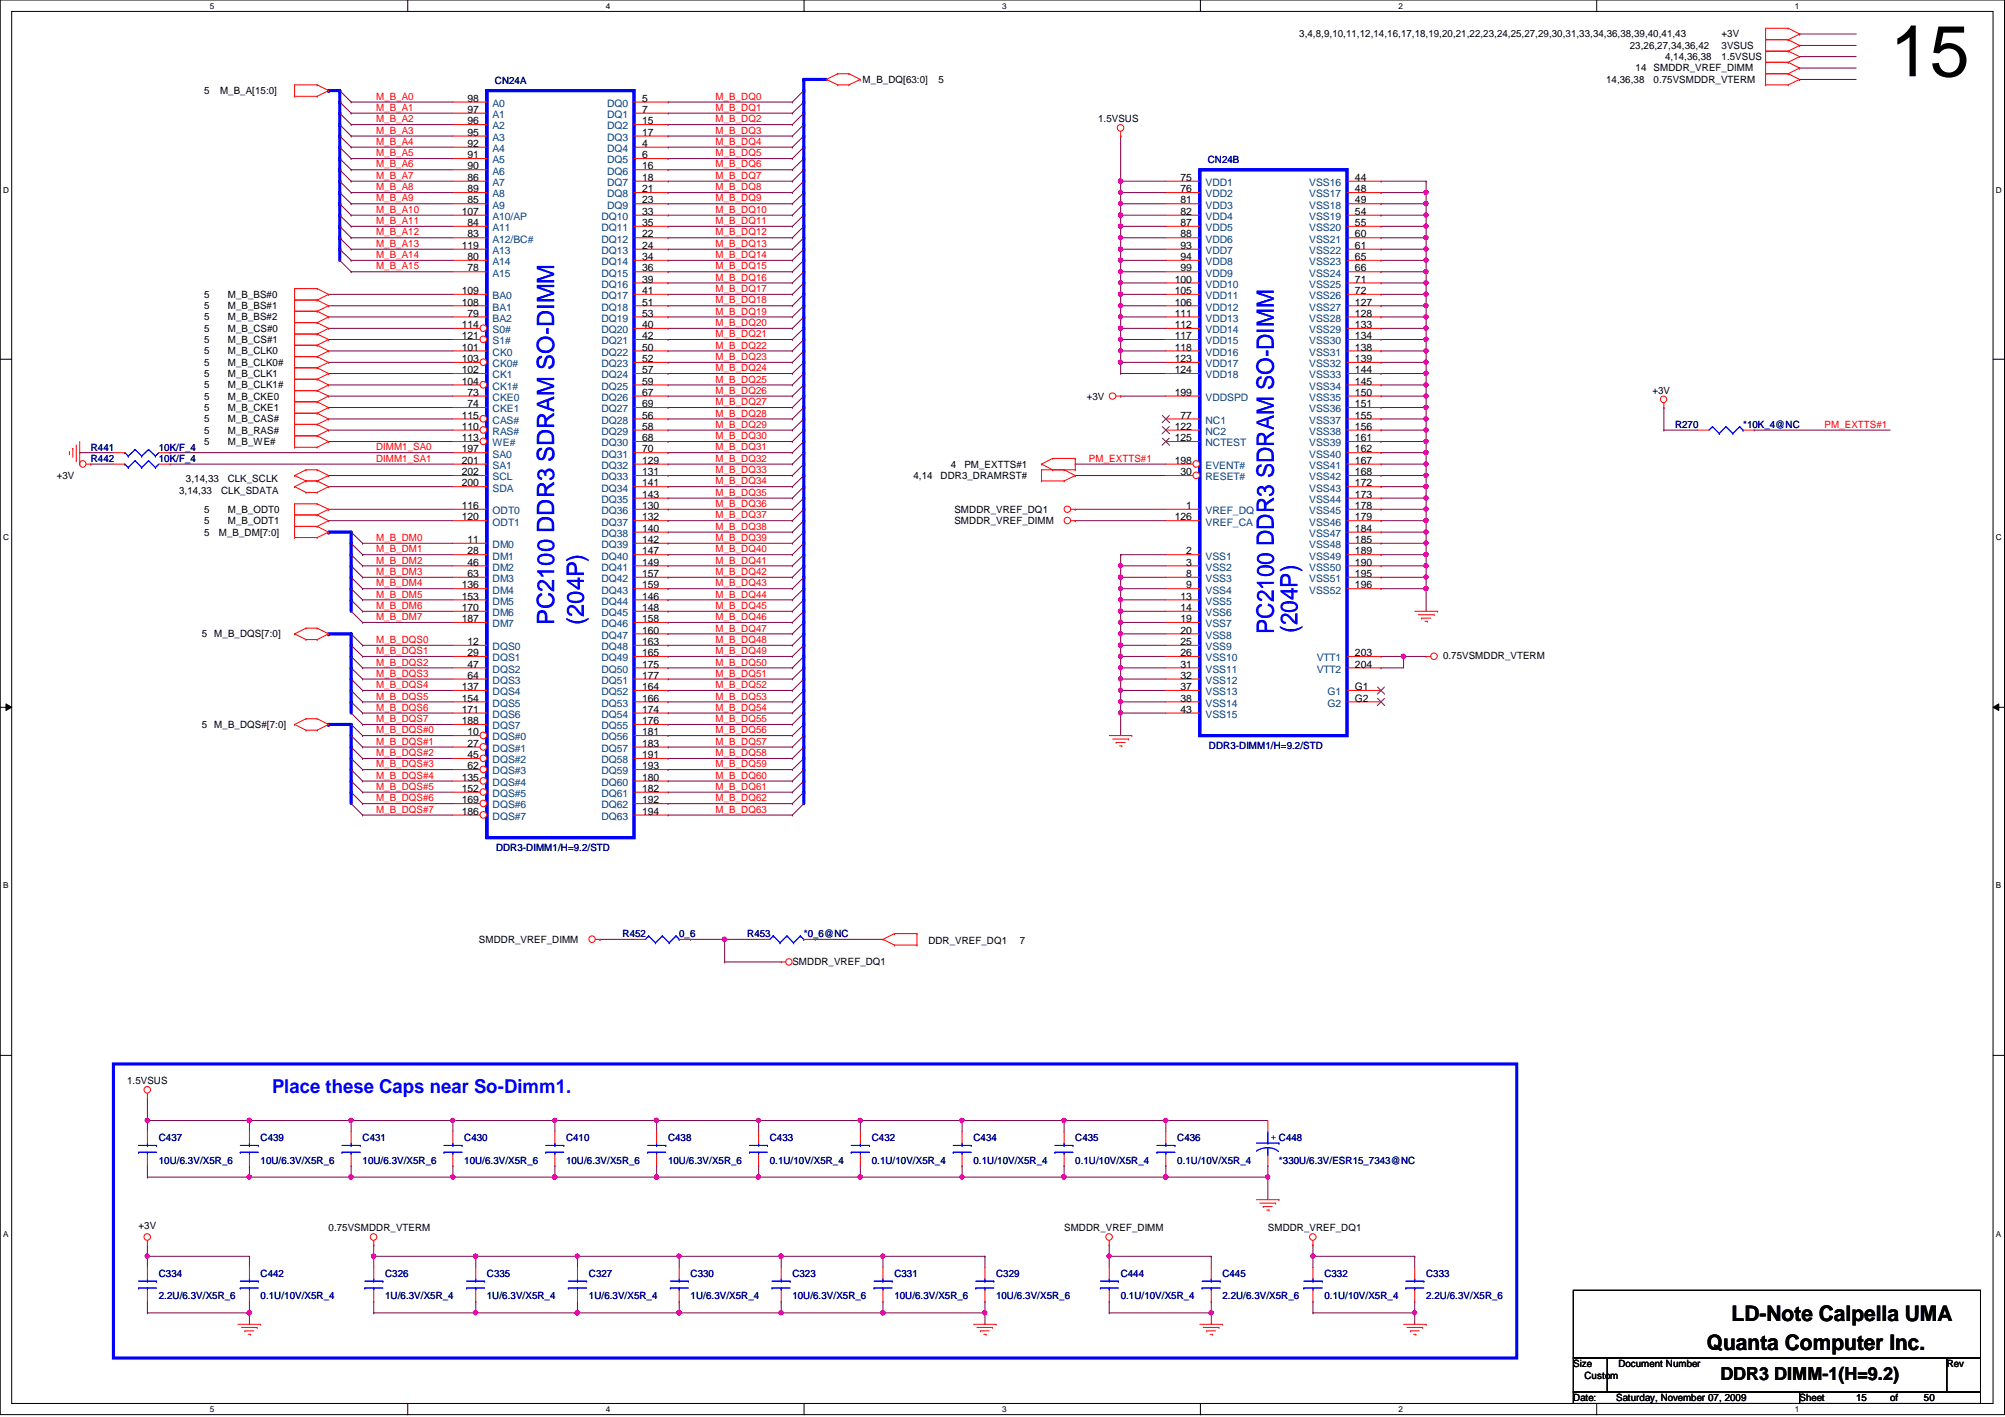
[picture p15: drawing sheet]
<svg xmlns="http://www.w3.org/2000/svg" width="297mm" height="210mm" viewBox="0 0 297 210" stroke-linecap="round" stroke-linejoin="round" font-family="sans-serif">
<defs><g id="words">
<text font-size="10.7" x="280" y="11.3">15</text>
<g font-size="3.5" fill="#00f">
<text x="82.1" y="92.5" transform="rotate(-90 82.1 92.5)">PC2100 DDR3 SDRAM SO-DIMM</text>
<text x="86.5" y="92.5" transform="rotate(-90 86.5 92.5)">(204P)</text>
<text x="188.7" y="93.9" transform="rotate(-90 188.7 93.9)">PC2100 DDR3 SDRAM SO-DIMM</text>
<text x="192.2" y="93.7" transform="rotate(-90 192.2 93.7)">(204P)</text>
</g>
<g font-size="3.2">
<text x="256.5" y="195.7">LD-Note Calpella UMA</text>
<text x="252.9" y="199.9">Quanta Computer Inc.</text>
</g>
<text font-size="2.8" fill="#00f" x="40.3" y="161.9">Place these Caps near So-Dimm1.</text>
<text font-size="2.7" x="254.9" y="204.5">DDR3 DIMM-1(H=9.2)</text>
<g font-size="1.5">
<text x="192.5" y="5.5">3,4,8,9,10,11,12,14,16,17,18,19,20,21,22,23,24,25,27,29,30,31,33,34,36,38,39,40,41,43</text>
<text x="255.1" y="5.5">+3V</text>
<text x="241.5" y="7.2">23,26,27,34,36,42</text>
<text x="242.3" y="10.6">14</text>
<text x="245" y="10.6">SMDDR_VREF_DIMM</text>
<text x="246.7" y="8.9">4,14,36,38</text>
<text x="255.1" y="7.2">3VSUS</text>
<text x="255.1" y="8.9">1.5VSUS</text>
<text x="30.2" y="13.9">5</text>
<text x="32.6" y="13.9">M_B_A[15:0]</text>
<text x="69.3" y="15.1">98</text>
<text x="69.3" y="16.7">97</text>
<text x="95.1" y="15.1">5</text>
<text x="95.1" y="16.7">7</text>
<text x="127.8" y="12.3">M_B_DQ[63:0]</text>
<text x="139" y="12.3">5</text>
<text x="238" y="12.3">14,36,38</text>
<text x="245" y="12.3">0.75VSMDDR_VTERM</text>
<text x="69.3" y="18.4">96</text>
<text x="69.3" y="20.1">95</text>
<text x="69.3" y="21.8">92</text>
<text x="69.3" y="23.5">91</text>
<text x="95.1" y="18.4">15</text>
<text x="95.1" y="20.1">17</text>
<text x="95.1" y="21.8">4</text>
<text x="95.1" y="23.5">6</text>
<text x="162.7" y="18.1">1.5VSUS</text>
<text x="69.3" y="25.1">90</text>
<text x="69.3" y="26.8">86</text>
<text x="69.3" y="28.5">89</text>
<text x="95.1" y="25.1">16</text>
<text x="95.1" y="26.8">18</text>
<text x="95.1" y="28.5">21</text>
<text x="174.9" y="26.8">75</text>
<text x="174.9" y="28.5">76</text>
<text x="200.7" y="26.8">44</text>
<text x="200.7" y="28.5">48</text>
<text x="68.4" y="31.8">107</text>
<text x="69.3" y="30.1">85</text>
<text x="69.3" y="33.5">84</text>
<text x="69.3" y="35.2">83</text>
<text x="95.1" y="30.1">23</text>
<text x="95.1" y="31.8">33</text>
<text x="95.1" y="33.5">35</text>
<text x="95.1" y="35.2">22</text>
<text x="174.9" y="30.1">81</text>
<text x="174.9" y="31.8">82</text>
<text x="174.9" y="33.5">87</text>
<text x="174.9" y="35.2">88</text>
<text x="200.7" y="30.1">49</text>
<text x="200.7" y="31.8">54</text>
<text x="200.7" y="33.5">55</text>
<text x="200.7" y="35.2">60</text>
<text x="68.4" y="36.9">119</text>
<text x="69.3" y="38.5">80</text>
<text x="69.3" y="40.2">78</text>
<text x="95.1" y="36.9">24</text>
<text x="95.1" y="38.5">34</text>
<text x="95.1" y="40.2">36</text>
<text x="95.1" y="41.9">39</text>
<text x="174" y="41.9">100</text>
<text x="174.9" y="36.9">93</text>
<text x="174.9" y="38.5">94</text>
<text x="174.9" y="40.2">99</text>
<text x="200.7" y="36.9">61</text>
<text x="200.7" y="38.5">65</text>
<text x="200.7" y="40.2">66</text>
<text x="200.7" y="41.9">71</text>
<text x="30.2" y="44.1">5</text>
<text x="30.2" y="45.8">5</text>
<text x="30.2" y="47.5">5</text>
<text x="33.7" y="44.1">M_B_BS#0</text>
<text x="33.7" y="45.8">M_B_BS#1</text>
<text x="33.7" y="47.5">M_B_BS#2</text>
<text x="68.4" y="43.6">109</text>
<text x="68.4" y="45.3">108</text>
<text x="69.3" y="46.9">79</text>
<text x="95.1" y="43.6">41</text>
<text x="95.1" y="45.3">51</text>
<text x="95.1" y="46.9">53</text>
<text x="174" y="43.6">105</text>
<text x="174" y="45.3">106</text>
<text x="174" y="46.9">111</text>
<text x="200.7" y="43.6">72</text>
<text x="200.7" y="45.3">127</text>
<text x="200.7" y="46.9">128</text>
<text x="30.2" y="49.1">5</text>
<text x="30.2" y="50.8">5</text>
<text x="30.2" y="52.5">5</text>
<text x="33.7" y="49.1">M_B_CS#0</text>
<text x="33.7" y="50.8">M_B_CS#1</text>
<text x="33.7" y="52.5">M_B_CLK0</text>
<text x="68.4" y="48.6">114</text>
<text x="68.4" y="50.2">121</text>
<text x="68.4" y="51.9">101</text>
<text x="68.4" y="53.6">103</text>
<text x="95.1" y="48.6">40</text>
<text x="95.1" y="50.2">42</text>
<text x="95.1" y="51.9">50</text>
<text x="95.1" y="53.6">52</text>
<text x="174" y="48.6">112</text>
<text x="174" y="50.2">117</text>
<text x="174" y="51.9">118</text>
<text x="174" y="53.6">123</text>
<text x="200.7" y="48.6">133</text>
<text x="200.7" y="50.2">134</text>
<text x="200.7" y="51.9">138</text>
<text x="200.7" y="53.6">139</text>
<text x="30.2" y="54.2">5</text>
<text x="30.2" y="55.8">5</text>
<text x="30.2" y="57.5">5</text>
<text x="30.2" y="59.2">5</text>
<text x="33.7" y="54.2">M_B_CLK0#</text>
<text x="33.7" y="55.8">M_B_CLK1</text>
<text x="33.7" y="57.5">M_B_CLK1#</text>
<text x="33.7" y="59.2">M_B_CKE0</text>
<text x="68.4" y="55.3">102</text>
<text x="68.4" y="57">104</text>
<text x="69.3" y="58.6">73</text>
<text x="95.1" y="55.3">57</text>
<text x="95.1" y="57">59</text>
<text x="95.1" y="58.6">67</text>
<text x="161" y="59.2">+3V</text>
<text x="174" y="55.3">124</text>
<text x="174" y="58.6">199</text>
<text x="200.7" y="55.3">144</text>
<text x="200.7" y="57">145</text>
<text x="200.7" y="58.6">150</text>
<text x="244.8" y="58.4">+3V</text>
<text x="30.2" y="60.9">5</text>
<text x="30.2" y="62.6">5</text>
<text x="30.2" y="64.2">5</text>
<text x="30.2" y="65.9">5</text>
<text x="33.7" y="60.9">M_B_CKE1</text>
<text x="33.7" y="62.6">M_B_CAS#</text>
<text x="33.7" y="64.2">M_B_RAS#</text>
<text x="33.7" y="65.9">M_B_WE#</text>
<text x="68.4" y="62">115</text>
<text x="68.4" y="63.7">110</text>
<text x="68.4" y="65.4">113</text>
<text x="69.3" y="60.3">74</text>
<text x="95.1" y="60.3">69</text>
<text x="95.1" y="62">56</text>
<text x="95.1" y="63.7">58</text>
<text x="95.1" y="65.4">68</text>
<text x="174" y="63.7">122</text>
<text x="174" y="65.4">125</text>
<text x="174.9" y="62">77</text>
<text x="200.7" y="60.3">151</text>
<text x="200.7" y="62">155</text>
<text x="200.7" y="63.7">156</text>
<text x="200.7" y="65.4">161</text>
<text x="8.4" y="71">+3V</text>
<text x="27.6" y="71.5">3,14,33</text>
<text x="33.7" y="71.5">CLK_SCLK</text>
<text x="68.4" y="67">197</text>
<text x="68.4" y="68.7">201</text>
<text x="68.4" y="70.4">202</text>
<text x="95.1" y="67">70</text>
<text x="95.1" y="68.7">129</text>
<text x="95.1" y="70.4">131</text>
<text x="135.3" y="71">4,14</text>
<text x="139.4" y="71">DDR3_DRAMRST#</text>
<text x="140.9" y="69.3">4</text>
<text x="142.9" y="69.3">PM_EXTTS#1</text>
<text x="174" y="68.7">198</text>
<text x="174.9" y="70.4">30</text>
<text x="200.7" y="67">162</text>
<text x="200.7" y="68.7">167</text>
<text x="200.7" y="70.4">168</text>
<text x="26.5" y="73.1">3,14,33</text>
<text x="30.2" y="76">5</text>
<text x="30.2" y="77.6">5</text>
<text x="32.8" y="73.1">CLK_SDATA</text>
<text x="33.7" y="76">M_B_ODT0</text>
<text x="33.7" y="77.6">M_B_ODT1</text>
<text x="68.4" y="72.1">200</text>
<text x="68.4" y="75.4">116</text>
<text x="68.4" y="77.1">120</text>
<text x="95.1" y="72.1">141</text>
<text x="95.1" y="73.7">143</text>
<text x="95.1" y="75.4">130</text>
<text x="95.1" y="77.1">132</text>
<text x="141.4" y="77.6">SMDDR_VREF_DIMM</text>
<text x="141.4" y="76">SMDDR_VREF_DQ1</text>
<text x="174" y="77.1">126</text>
<text x="175.7" y="75.4">1</text>
<text x="200.7" y="72.1">172</text>
<text x="200.7" y="73.7">173</text>
<text x="200.7" y="75.4">178</text>
<text x="200.7" y="77.1">179</text>
<text x="30.2" y="79.3">5</text>
<text x="32.4" y="79.3">M_B_DM[7:0]</text>
<text x="69.3" y="80.4">11</text>
<text x="69.3" y="82.1">28</text>
<text x="69.3" y="83.8">46</text>
<text x="95.1" y="78.8">140</text>
<text x="95.1" y="80.4">142</text>
<text x="95.1" y="82.1">147</text>
<text x="95.1" y="83.8">149</text>
<text x="175.7" y="82.1">2</text>
<text x="175.7" y="83.8">3</text>
<text x="200.7" y="78.8">184</text>
<text x="200.7" y="80.4">185</text>
<text x="200.7" y="82.1">189</text>
<text x="200.7" y="83.8">190</text>
<text x="68.4" y="87.2">136</text>
<text x="68.4" y="88.8">153</text>
<text x="69.3" y="85.5">63</text>
<text x="95.1" y="85.5">157</text>
<text x="95.1" y="87.2">159</text>
<text x="95.1" y="88.8">146</text>
<text x="174.9" y="88.8">13</text>
<text x="175.7" y="85.5">8</text>
<text x="175.7" y="87.2">9</text>
<text x="200.7" y="85.5">195</text>
<text x="200.7" y="87.2">196</text>
<text x="29.9" y="94.4">5</text>
<text x="31.7" y="94.4">M_B_DQS[7:0]</text>
<text x="68.4" y="90.5">170</text>
<text x="68.4" y="92.2">187</text>
<text x="69.3" y="95.5">12</text>
<text x="95.1" y="90.5">148</text>
<text x="95.1" y="92.2">158</text>
<text x="95.1" y="93.9">160</text>
<text x="95.1" y="95.5">163</text>
<text x="174.9" y="90.5">14</text>
<text x="174.9" y="92.2">19</text>
<text x="174.9" y="93.9">20</text>
<text x="174.9" y="95.5">25</text>
<text x="69.3" y="97.2">29</text>
<text x="69.3" y="98.9">47</text>
<text x="69.3" y="100.5">64</text>
<text x="95.1" y="97.2">165</text>
<text x="95.1" y="98.9">175</text>
<text x="95.1" y="100.5">177</text>
<text x="174.9" y="97.2">26</text>
<text x="174.9" y="98.9">31</text>
<text x="174.9" y="100.5">32</text>
<text x="200.7" y="97.2">203</text>
<text x="200.7" y="98.9">204</text>
<text x="213.8" y="97.6">0.75VSMDDR_VTERM</text>
<text x="29.9" y="107.8">5</text>
<text x="31.7" y="107.8">M_B_DQS#[7:0]</text>
<text x="68.4" y="102.2">137</text>
<text x="68.4" y="103.9">154</text>
<text x="68.4" y="105.6">171</text>
<text x="68.4" y="107.3">188</text>
<text x="95.1" y="102.2">164</text>
<text x="95.1" y="103.9">166</text>
<text x="95.1" y="105.6">174</text>
<text x="95.1" y="107.3">176</text>
<text x="174.9" y="102.2">37</text>
<text x="174.9" y="103.9">38</text>
<text x="174.9" y="105.6">43</text>
<text x="200.7" y="102.2">G1</text>
<text x="200.7" y="103.9">G2</text>
<text x="69.3" y="108.9">10</text>
<text x="69.3" y="110.6">27</text>
<text x="69.3" y="112.3">45</text>
<text x="69.3" y="114">62</text>
<text x="95.1" y="108.9">181</text>
<text x="95.1" y="110.6">183</text>
<text x="95.1" y="112.3">191</text>
<text x="95.1" y="114">193</text>
<text x="68.4" y="115.7">135</text>
<text x="68.4" y="117.3">152</text>
<text x="68.4" y="119">169</text>
<text x="95.1" y="115.7">180</text>
<text x="95.1" y="117.3">182</text>
<text x="95.1" y="119">192</text>
<text x="68.4" y="120.7">186</text>
<text x="95.1" y="120.7">194</text>
<text x="70.9" y="139.7">SMDDR_VREF_DIMM</text>
<text x="117.4" y="142.9">SMDDR_VREF_DQ1</text>
<text x="137.5" y="139.8">DDR_VREF_DQ1</text>
<text x="151.1" y="139.8">7</text>
<text x="18.8" y="160.6">1.5VSUS</text>
<text x="20.5" y="182.1">+3V</text>
<text x="48.7" y="182.4">0.75VSMDDR_VTERM</text>
<text x="157.6" y="182.4">SMDDR_VREF_DIMM</text>
<text x="187.8" y="182.4">SMDDR_VREF_DQ1</text>
<text x="233.1" y="202.5">Size</text>
<text x="239.8" y="202.5">Document Number</text>
<text x="288.4" y="202.5">Rev</text>
<text x="233.1" y="207.6">Date:</text>
<text x="234.7" y="204.2">Custom</text>
<text x="239.4" y="207.6">Saturday, November 07, 2009</text>
<text x="266.6" y="207.6">Sheet</text>
<text x="275" y="207.6">15</text>
<text x="280" y="207.6">of</text>
<text x="285" y="207.6">50</text>
</g>
<g font-size="1.5" fill="#f00">
<text x="55.7" y="14.8">M_B_A0</text>
<text x="55.7" y="16.4">M_B_A1</text>
<text x="106" y="14.8">M_B_DQ0</text>
<text x="106" y="16.4">M_B_DQ1</text>
<text x="55.7" y="23.2">M_B_A5</text>
<text x="55.7" y="21.5">M_B_A4</text>
<text x="55.7" y="18.1">M_B_A2</text>
<text x="55.7" y="19.8">M_B_A3</text>
<text x="106" y="18.1">M_B_DQ2</text>
<text x="106" y="19.8">M_B_DQ3</text>
<text x="106" y="21.5">M_B_DQ4</text>
<text x="106" y="23.2">M_B_DQ5</text>
<text x="55.7" y="29.8">M_B_A9</text>
<text x="55.7" y="28.2">M_B_A8</text>
<text x="55.7" y="26.5">M_B_A7</text>
<text x="55.7" y="24.8">M_B_A6</text>
<text x="106" y="24.8">M_B_DQ6</text>
<text x="106" y="26.5">M_B_DQ7</text>
<text x="106" y="28.2">M_B_DQ8</text>
<text x="106" y="29.8">M_B_DQ9</text>
<text x="55.7" y="34.9">M_B_A12</text>
<text x="55.7" y="33.2">M_B_A11</text>
<text x="55.7" y="31.5">M_B_A10</text>
<text x="106" y="31.5">M_B_DQ10</text>
<text x="106" y="33.2">M_B_DQ11</text>
<text x="106" y="34.9">M_B_DQ12</text>
<text x="55.7" y="39.9">M_B_A15</text>
<text x="55.7" y="38.2">M_B_A14</text>
<text x="55.7" y="36.6">M_B_A13</text>
<text x="106" y="39.9">M_B_DQ15</text>
<text x="106" y="41.6">M_B_DQ16</text>
<text x="106" y="36.6">M_B_DQ13</text>
<text x="106" y="38.2">M_B_DQ14</text>
<text x="106" y="43.3">M_B_DQ17</text>
<text x="106" y="45">M_B_DQ18</text>
<text x="106" y="46.6">M_B_DQ19</text>
<text x="106" y="48.3">M_B_DQ20</text>
<text x="106" y="50">M_B_DQ21</text>
<text x="106" y="51.6">M_B_DQ22</text>
<text x="106" y="53.3">M_B_DQ23</text>
<text x="106" y="56.7">M_B_DQ25</text>
<text x="106" y="58.3">M_B_DQ26</text>
<text x="106" y="55">M_B_DQ24</text>
<text x="106" y="60">M_B_DQ27</text>
<text x="106" y="61.7">M_B_DQ28</text>
<text x="106" y="63.4">M_B_DQ29</text>
<text x="106" y="65.1">M_B_DQ30</text>
<text x="270.3" y="63.4">PM_EXTTS#1</text>
<text x="55.7" y="66.7">DIMM1_SA0</text>
<text x="55.7" y="68.4">DIMM1_SA1</text>
<text x="106" y="66.7">M_B_DQ31</text>
<text x="106" y="68.4">M_B_DQ32</text>
<text x="106" y="70.1">M_B_DQ33</text>
<text x="106" y="71.8">M_B_DQ34</text>
<text x="161.3" y="68.4">PM_EXTTS#1</text>
<text x="106" y="73.4">M_B_DQ35</text>
<text x="106" y="75.1">M_B_DQ36</text>
<text x="106" y="76.8">M_B_DQ37</text>
<text x="55.7" y="80.1">M_B_DM0</text>
<text x="55.7" y="81.8">M_B_DM1</text>
<text x="55.7" y="83.5">M_B_DM2</text>
<text x="106" y="78.5">M_B_DQ38</text>
<text x="106" y="80.1">M_B_DQ39</text>
<text x="106" y="81.8">M_B_DQ40</text>
<text x="106" y="83.5">M_B_DQ41</text>
<text x="55.7" y="85.2">M_B_DM3</text>
<text x="55.7" y="86.9">M_B_DM4</text>
<text x="55.7" y="88.5">M_B_DM5</text>
<text x="106" y="85.2">M_B_DQ42</text>
<text x="106" y="86.9">M_B_DQ43</text>
<text x="106" y="88.5">M_B_DQ44</text>
<text x="55.7" y="90.2">M_B_DM6</text>
<text x="55.7" y="91.9">M_B_DM7</text>
<text x="55.7" y="95.2">M_B_DQS0</text>
<text x="106" y="90.2">M_B_DQ45</text>
<text x="106" y="91.9">M_B_DQ46</text>
<text x="106" y="93.6">M_B_DQ47</text>
<text x="106" y="95.2">M_B_DQ48</text>
<text x="55.7" y="96.9">M_B_DQS1</text>
<text x="55.7" y="98.6">M_B_DQS2</text>
<text x="55.7" y="100.2">M_B_DQS3</text>
<text x="55.7" y="101.9">M_B_DQS4</text>
<text x="106" y="96.9">M_B_DQ49</text>
<text x="106" y="98.6">M_B_DQ50</text>
<text x="106" y="100.2">M_B_DQ51</text>
<text x="106" y="101.9">M_B_DQ52</text>
<text x="55.7" y="103.6">M_B_DQS5</text>
<text x="55.7" y="105.3">M_B_DQS6</text>
<text x="55.7" y="107">M_B_DQS7</text>
<text x="106" y="107">M_B_DQ55</text>
<text x="106" y="103.6">M_B_DQ53</text>
<text x="106" y="105.3">M_B_DQ54</text>
<text x="55.7" y="108.6">M_B_DQS#0</text>
<text x="55.7" y="110.3">M_B_DQS#1</text>
<text x="55.7" y="112">M_B_DQS#2</text>
<text x="55.7" y="113.7">M_B_DQS#3</text>
<text x="106" y="108.6">M_B_DQ56</text>
<text x="106" y="110.3">M_B_DQ57</text>
<text x="106" y="112">M_B_DQ58</text>
<text x="106" y="113.7">M_B_DQ59</text>
<text x="55.7" y="115.4">M_B_DQS#4</text>
<text x="55.7" y="117">M_B_DQS#5</text>
<text x="55.7" y="118.7">M_B_DQS#6</text>
<text x="106" y="115.4">M_B_DQ60</text>
<text x="106" y="117">M_B_DQ61</text>
<text x="106" y="118.7">M_B_DQ62</text>
<text x="55.7" y="120.4">M_B_DQS#7</text>
<text x="106" y="120.4">M_B_DQ63</text>
</g>
<g font-size="1.5" fill="#004080">
<text x="73" y="15.8">A0</text>
<text x="73" y="17.5">A1</text>
<text x="90" y="15.8">DQ0</text>
<text x="90" y="17.5">DQ1</text>
<text x="73" y="19.2">A2</text>
<text x="73" y="20.9">A3</text>
<text x="73" y="22.5">A4</text>
<text x="90" y="19.2">DQ2</text>
<text x="90" y="20.9">DQ3</text>
<text x="90" y="22.5">DQ4</text>
<text x="73" y="24.2">A5</text>
<text x="73" y="25.9">A6</text>
<text x="73" y="27.6">A7</text>
<text x="73" y="29.3">A8</text>
<text x="90" y="24.2">DQ5</text>
<text x="90" y="25.9">DQ6</text>
<text x="90" y="27.6">DQ7</text>
<text x="90" y="29.3">DQ8</text>
<text x="178.6" y="27.6">VDD1</text>
<text x="178.6" y="29.3">VDD2</text>
<text x="194" y="27.6">VSS16</text>
<text x="194" y="29.3">VSS17</text>
<text x="73" y="30.9">A9</text>
<text x="73" y="32.6">A10/AP</text>
<text x="73" y="34.2">A11</text>
<text x="73" y="35.9">A12/BC#</text>
<text x="89.1" y="32.6">DQ10</text>
<text x="89.1" y="34.2">DQ11</text>
<text x="89.1" y="35.9">DQ12</text>
<text x="90" y="30.9">DQ9</text>
<text x="178.6" y="30.9">VDD3</text>
<text x="178.6" y="32.6">VDD4</text>
<text x="178.6" y="34.2">VDD5</text>
<text x="178.6" y="35.9">VDD6</text>
<text x="194" y="30.9">VSS18</text>
<text x="194" y="32.6">VSS19</text>
<text x="194" y="34.2">VSS20</text>
<text x="194" y="35.9">VSS21</text>
<text x="73" y="37.6">A13</text>
<text x="73" y="39.3">A14</text>
<text x="73" y="41">A15</text>
<text x="89.1" y="37.6">DQ13</text>
<text x="89.1" y="39.3">DQ14</text>
<text x="89.1" y="41">DQ15</text>
<text x="178.6" y="37.6">VDD7</text>
<text x="178.6" y="39.3">VDD8</text>
<text x="178.6" y="41">VDD9</text>
<text x="194" y="37.6">VSS22</text>
<text x="194" y="39.3">VSS23</text>
<text x="194" y="41">VSS24</text>
<text x="73" y="44.3">BA0</text>
<text x="73" y="46">BA1</text>
<text x="73" y="47.7">BA2</text>
<text x="89.1" y="42.6">DQ16</text>
<text x="89.1" y="44.3">DQ17</text>
<text x="89.1" y="46">DQ18</text>
<text x="89.1" y="47.7">DQ19</text>
<text x="178.6" y="42.6">VDD10</text>
<text x="178.6" y="44.3">VDD11</text>
<text x="178.6" y="46">VDD12</text>
<text x="178.6" y="47.7">VDD13</text>
<text x="194" y="42.6">VSS25</text>
<text x="194" y="44.3">VSS26</text>
<text x="194" y="46">VSS27</text>
<text x="194" y="47.7">VSS28</text>
<text x="73" y="49.4">S0#</text>
<text x="73" y="51">S1#</text>
<text x="73" y="52.7">CK0</text>
<text x="89.1" y="49.4">DQ20</text>
<text x="89.1" y="51">DQ21</text>
<text x="89.1" y="52.7">DQ22</text>
<text x="178.6" y="49.4">VDD14</text>
<text x="178.6" y="51">VDD15</text>
<text x="178.6" y="52.7">VDD16</text>
<text x="194" y="49.4">VSS29</text>
<text x="194" y="51">VSS30</text>
<text x="194" y="52.7">VSS31</text>
<text x="73" y="54.4">CK0#</text>
<text x="73" y="56">CK1</text>
<text x="73" y="57.7">CK1#</text>
<text x="73" y="59.4">CKE0</text>
<text x="89.1" y="54.4">DQ23</text>
<text x="89.1" y="56">DQ24</text>
<text x="89.1" y="57.7">DQ25</text>
<text x="89.1" y="59.4">DQ26</text>
<text x="178.6" y="54.4">VDD17</text>
<text x="178.6" y="56">VDD18</text>
<text x="178.6" y="59.4">VDDSPD</text>
<text x="194" y="54.4">VSS32</text>
<text x="194" y="56">VSS33</text>
<text x="194" y="57.7">VSS34</text>
<text x="194" y="59.4">VSS35</text>
<text x="73" y="61.1">CKE1</text>
<text x="73" y="62.8">CAS#</text>
<text x="73" y="64.4">RAS#</text>
<text x="89.1" y="61.1">DQ27</text>
<text x="89.1" y="62.8">DQ28</text>
<text x="89.1" y="64.4">DQ29</text>
<text x="178.6" y="62.8">NC1</text>
<text x="178.6" y="64.4">NC2</text>
<text x="194" y="61.1">VSS36</text>
<text x="194" y="62.8">VSS37</text>
<text x="194" y="64.4">VSS38</text>
<text x="73" y="66.1">WE#</text>
<text x="73" y="67.8">SA0</text>
<text x="73" y="69.5">SA1</text>
<text x="73" y="71.2">SCL</text>
<text x="89.1" y="66.1">DQ30</text>
<text x="89.1" y="67.8">DQ31</text>
<text x="89.1" y="69.5">DQ32</text>
<text x="89.1" y="71.2">DQ33</text>
<text x="178.6" y="66.1">NCTEST</text>
<text x="178.6" y="69.5">EVENT#</text>
<text x="178.6" y="71.2">RESET#</text>
<text x="194" y="66.1">VSS39</text>
<text x="194" y="67.8">VSS40</text>
<text x="194" y="69.5">VSS41</text>
<text x="194" y="71.2">VSS42</text>
<text x="73" y="72.8">SDA</text>
<text x="73" y="76.2">ODT0</text>
<text x="73" y="77.9">ODT1</text>
<text x="89.1" y="72.8">DQ34</text>
<text x="89.1" y="74.5">DQ35</text>
<text x="89.1" y="76.2">DQ36</text>
<text x="89.1" y="77.9">DQ37</text>
<text x="178.6" y="76.2">VREF_DQ</text>
<text x="178.6" y="77.9">VREF_CA</text>
<text x="194" y="72.8">VSS43</text>
<text x="194" y="74.5">VSS44</text>
<text x="194" y="76.2">VSS45</text>
<text x="194" y="77.9">VSS46</text>
<text x="73" y="81.2">DM0</text>
<text x="73" y="82.9">DM1</text>
<text x="89.1" y="79.5">DQ38</text>
<text x="89.1" y="81.2">DQ39</text>
<text x="89.1" y="82.9">DQ40</text>
<text x="178.6" y="82.9">VSS1</text>
<text x="194" y="79.5">VSS47</text>
<text x="194" y="81.2">VSS48</text>
<text x="194" y="82.9">VSS49</text>
<text x="73" y="84.5">DM2</text>
<text x="73" y="86.2">DM3</text>
<text x="73" y="87.9">DM4</text>
<text x="73" y="89.6">DM5</text>
<text x="89.1" y="84.5">DQ41</text>
<text x="89.1" y="86.2">DQ42</text>
<text x="89.1" y="87.9">DQ43</text>
<text x="89.1" y="89.6">DQ44</text>
<text x="178.6" y="84.5">VSS2</text>
<text x="178.6" y="86.2">VSS3</text>
<text x="178.6" y="87.9">VSS4</text>
<text x="178.6" y="89.6">VSS5</text>
<text x="194" y="84.5">VSS50</text>
<text x="194" y="86.2">VSS51</text>
<text x="194" y="87.9">VSS52</text>
<text x="73" y="91.3">DM6</text>
<text x="73" y="92.9">DM7</text>
<text x="89.1" y="91.3">DQ45</text>
<text x="89.1" y="92.9">DQ46</text>
<text x="89.1" y="94.6">DQ47</text>
<text x="178.6" y="91.3">VSS6</text>
<text x="178.6" y="92.9">VSS7</text>
<text x="178.6" y="94.6">VSS8</text>
<text x="73" y="96.3">DQS0</text>
<text x="73" y="98">DQS1</text>
<text x="73" y="99.7">DQS2</text>
<text x="73" y="101.3">DQS3</text>
<text x="89.1" y="96.3">DQ48</text>
<text x="89.1" y="98">DQ49</text>
<text x="89.1" y="99.7">DQ50</text>
<text x="89.1" y="101.3">DQ51</text>
<text x="178.6" y="96.3">VSS9</text>
<text x="178.6" y="98">VSS10</text>
<text x="178.6" y="99.7">VSS11</text>
<text x="178.6" y="101.3">VSS12</text>
<text x="195.1" y="98">VTT1</text>
<text x="195.1" y="99.7">VTT2</text>
<text x="73" y="103">DQS4</text>
<text x="73" y="104.7">DQS5</text>
<text x="73" y="106.3">DQS6</text>
<text x="89.1" y="103">DQ52</text>
<text x="89.1" y="104.7">DQ53</text>
<text x="89.1" y="106.3">DQ54</text>
<text x="178.6" y="103">VSS13</text>
<text x="178.6" y="104.7">VSS14</text>
<text x="178.6" y="106.3">VSS15</text>
<text x="196.7" y="103">G1</text>
<text x="196.7" y="104.7">G2</text>
<text x="73" y="108">DQS7</text>
<text x="73" y="109.7">DQS#0</text>
<text x="73" y="111.4">DQS#1</text>
<text x="73" y="113.1">DQS#2</text>
<text x="89.1" y="108">DQ55</text>
<text x="89.1" y="109.7">DQ56</text>
<text x="89.1" y="111.4">DQ57</text>
<text x="89.1" y="113.1">DQ58</text>
<text x="73" y="114.7">DQS#3</text>
<text x="73" y="116.4">DQS#4</text>
<text x="73" y="118.1">DQS#5</text>
<text x="73" y="119.8">DQS#6</text>
<text x="89.1" y="114.7">DQ59</text>
<text x="89.1" y="116.4">DQ60</text>
<text x="89.1" y="118.1">DQ61</text>
<text x="89.1" y="119.8">DQ62</text>
<text x="73" y="121.5">DQS#7</text>
<text x="89.1" y="121.5">DQ63</text>
</g>
<g font-size="1.5" fill="#000080">
<text x="73.3" y="12.4">CN24A</text>
<text x="178.9" y="24.2">CN24B</text>
<text x="248.2" y="63.4">R270</text>
<text x="258.2" y="63.4">*10K_4@NC</text>
<text x="13.5" y="66.8">R441</text>
<text x="13.5" y="68.4">R442</text>
<text x="23.5" y="66.8">10K/F_4</text>
<text x="23.5" y="68.4">10K/F_4</text>
<text x="179.1" y="111">DDR3-DIMM1/H=9.2/STD</text>
<text x="73.5" y="126.1">DDR3-DIMM1/H=9.2/STD</text>
<text x="92.2" y="138.9">R452</text>
<text x="100.6" y="138.9">0_6</text>
<text x="110.7" y="138.9">R453</text>
<text x="119.1" y="138.9">*0_6@NC</text>
<text x="23.5" y="169">C437</text>
<text x="23.5" y="172.4">10U/6.3V/X5R_6</text>
<text x="38.6" y="169">C439</text>
<text x="38.6" y="172.4">10U/6.3V/X5R_6</text>
<text x="53.7" y="169">C431</text>
<text x="53.7" y="172.4">10U/6.3V/X5R_6</text>
<text x="68.8" y="169">C430</text>
<text x="68.8" y="172.4">10U/6.3V/X5R_6</text>
<text x="83.9" y="169">C410</text>
<text x="83.9" y="172.4">10U/6.3V/X5R_6</text>
<text x="99" y="169">C438</text>
<text x="99" y="172.4">10U/6.3V/X5R_6</text>
<text x="114" y="169">C433</text>
<text x="114" y="172.4">0.1U/10V/X5R_4</text>
<text x="129.2" y="169">C432</text>
<text x="129.2" y="172.4">0.1U/10V/X5R_4</text>
<text x="144.2" y="169">C434</text>
<text x="144.2" y="172.4">0.1U/10V/X5R_4</text>
<text x="159.3" y="169">C435</text>
<text x="159.3" y="172.4">0.1U/10V/X5R_4</text>
<text x="174.4" y="169">C436</text>
<text x="174.4" y="172.4">0.1U/10V/X5R_4</text>
<text x="189.5" y="172.4">*330U/6.3V/ESR15_7343@NC</text>
<text x="23.5" y="189.1">C334</text>
<text x="38.6" y="189.1">C442</text>
<text x="57.1" y="189.1">C326</text>
<text x="72.1" y="189.1">C335</text>
<text x="87.2" y="189.1">C327</text>
<text x="102.3" y="189.1">C330</text>
<text x="117.4" y="189.1">C323</text>
<text x="132.5" y="189.1">C331</text>
<text x="147.6" y="189.1">C329</text>
<text x="166" y="189.1">C444</text>
<text x="181.1" y="189.1">C445</text>
<text x="196.2" y="189.1">C332</text>
<text x="211.3" y="189.1">C333</text>
<text x="23.5" y="192.5">2.2U/6.3V/X5R_6</text>
<text x="38.6" y="192.5">0.1U/10V/X5R_4</text>
<text x="57.1" y="192.5">1U/6.3V/X5R_4</text>
<text x="72.1" y="192.5">1U/6.3V/X5R_4</text>
<text x="87.2" y="192.5">1U/6.3V/X5R_4</text>
<text x="102.3" y="192.5">1U/6.3V/X5R_4</text>
<text x="117.4" y="192.5">10U/6.3V/X5R_6</text>
<text x="132.5" y="192.5">10U/6.3V/X5R_6</text>
<text x="147.6" y="192.5">10U/6.3V/X5R_6</text>
<text x="166" y="192.5">0.1U/10V/X5R_4</text>
<text x="181.1" y="192.5">2.2U/6.3V/X5R_6</text>
<text x="196.2" y="192.5">0.1U/10V/X5R_4</text>
<text x="211.3" y="192.5">2.2U/6.3V/X5R_6</text>
</g>
<text font-size="1.5" fill="#00f" x="188.3" y="168.9">+ C448</text>
<g font-size="1.2">
<text x="31.1" y="1.3">5</text>
<text x="89.7" y="1.3">4</text>
<text x="148.5" y="1.3">3</text>
<text x="207.2" y="1.3">2</text>
<text x="265.9" y="1.3">1</text>
<text x=".5" y="28.5">D</text>
<text x="295.7" y="28.5">D</text>
<text x=".5" y="80.1">C</text>
<text x="295.7" y="80.1">C</text>
<text x=".5" y="131.6">B</text>
<text x="295.7" y="131.6">B</text>
<text x=".5" y="183.2">A</text>
<text x="295.7" y="183.2">A</text>
<text x="31.1" y="209.2">5</text>
<text x="89.7" y="209.2">4</text>
<text x="148.5" y="209.2">3</text>
<text x="207.2" y="209.2">2</text>
<text x="265.9" y="209.2">1</text>
</g>
</g></defs>
<path d="M0 0h297v209.5h-297zM1.7 1.7h293.6v206.2h-293.6z" fill="none" stroke="#000" stroke-width=".15"/>
<g fill="#fff">
<path d="M31.1 .2h.6v1.3h-.6z"/>
<path d="M31.1 208.1h.6v1.3h-.6z"/>
</g>
<path d="M60.4 0v1.7M60.4 207.9v1.7" fill="none" stroke="#000" stroke-width=".15"/>
<g fill="#fff">
<path d="M89.7 .2h.7v1.3h-.7z"/>
<path d="M89.7 208.1h.7v1.3h-.7z"/>
</g>
<path d="M119.1 0v1.7M119.1 207.9v1.7" fill="none" stroke="#000" stroke-width=".15"/>
<g fill="#fff">
<path d="M148.5 .2h.6v1.3h-.6z"/>
<path d="M148.5 208.1h.6v1.3h-.6z"/>
</g>
<path d="M177.8 0v1.7M177.8 207.9v1.7" fill="none" stroke="#000" stroke-width=".15"/>
<g fill="#fff">
<path d="M207.2 .2h.6v1.3h-.6z"/>
<path d="M207.2 208.1h.6v1.3h-.6z"/>
</g>
<path d="M236.6 0v1.7M236.6 207.9v1.7" fill="none" stroke="#000" stroke-width=".15"/>
<g fill="#fff">
<path d="M265.9 .2h.6v1.3h-.6z"/>
<path d="M265.9 208.1h.6v1.3h-.6z"/>
<path d="M.5 27.4h.8v1.4h-.8z"/>
<path d="M295.7 27.4h.8v1.4h-.8z"/>
<path d="M.5 79h.8v1.3h-.8z"/>
<path d="M295.7 79h.8v1.3h-.8z"/>
</g>
<path d="M0 53.2h1.7M295.3 53.2h1.7" fill="none" stroke="#000" stroke-width=".15"/>
<g fill="#fff">
<path d="M.5 130.5h.7v1.4h-.7z"/>
<path d="M295.7 130.5h.8v1.4h-.8z"/>
</g>
<path d="M0 104.8h1.7M.9 104.3l.8 .5-.8 .4zM295.3 104.8l.8-.5v.9zM295.3 104.8h1.7" fill="none" stroke="#000" stroke-width=".15"/>
<path d="M.9 104.3l.8 .5-.8 .4zM295.3 104.8l.8-.5v.9z" fill="#000"/>
<g fill="#fff">
<path d="M.5 182.1h.7v1.3h-.7z"/>
<path d="M295.7 182.1h.8v1.3h-.8z"/>
</g>
<path d="M0 156.3h1.7M295.3 156.3h1.7" fill="none" stroke="#000" stroke-width=".15"/>
<g fill="none" stroke="#800040" stroke-width=".15">
<path d="M52 15.1h.1M52 18.5h.1M52 16.8h.1M52 15.1h15.1M52 18.5h15.1M52 16.8h15.1M52 38.6h.1M52 36.9h.1M52 35.2h.1M52 33.5h.1M52 31.9h.1M52 30.2h.1"/>
<path d="M52 28.5h.1M52 26.8h.1M52 25.1h.1M52 23.5h.1M52 21.8h.1M52 20.2h.1M52 38.6h15.1M52 36.9h15.1M52 35.2h15.1M52 33.5h15.1M52 31.9h15.1M52 30.2h15.1"/>
<path d="M52 28.5h15.1M52 26.8h15.1M52 25.1h15.1M52 23.5h15.1M52 21.8h15.1M52 20.2h15.1M52 40.3h.1M52 40.3h15.1"/>
</g>
<path d="M48.7 13.4h1.6" fill="none" stroke="#00f" stroke-width=".47"/>
<circle cx="48.7" cy="13.4" r=".23" fill="#00f"/>
<g fill="none" stroke="#800040" stroke-width=".15">
<path d="M48.7 43.6h.1M48.7 58.7h.1M48.7 57h.1M48.7 55.3h.1M48.7 53.7h.1M48.7 52h.1M48.7 50.3h.1M48.7 48.6h.1M48.7 46.9h.1M48.7 45.3h.1M48.7 43.6h18.4M48.7 58.7h18.4"/>
<path d="M48.7 57h18.4M48.7 55.3h18.4M48.7 53.7h18.4M48.7 52h18.4M48.7 50.3h18.4M48.7 48.6h18.4M48.7 46.9h18.4M48.7 45.3h18.4M48.7 65.4h.1M48.7 63.7h.1M48.7 62.1h.1M48.7 60.4h.1"/>
<path d="M48.7 70.4h.1M48.7 72.1h.1M48.7 75.4h.1M48.7 77.1h.1M48.7 65.4h18.4M48.7 63.7h18.4M48.7 62.1h18.4M48.7 60.4h18.4M48.7 70.4h18.4M48.7 72.1h18.4M48.7 75.4h18.4M48.7 77.1h18.4"/>
<path d="M53.7 80.5h.1M53.7 82.2h.1M53.7 83.8h.1M53.7 85.5h.1M53.7 87.2h.1M53.7 88.9h.1M53.7 90.6h.1M53.7 92.2h.1M53.7 95.6h.1M53.7 97.2h.1M53.7 98.9h.1M53.7 80.5h13.4"/>
<path d="M53.7 82.2h13.4M53.7 83.8h13.4M53.7 85.5h13.4M53.7 87.2h13.4M53.7 88.9h13.4M53.7 90.6h13.4M53.7 92.2h13.4M53.7 95.6h13.4M53.7 97.2h13.4M53.7 98.9h13.4M53.7 100.6h.1M53.7 102.3h.1"/>
<path d="M53.7 104h.1M53.7 105.6h.1M53.7 107.3h.1M53.7 109h.1M53.7 110.7h.1M53.7 112.4h.1M53.7 114h.1M53.7 115.7h.1M53.7 117.3h.1M53.7 119h.1M53.7 100.6h13.4M53.7 102.3h13.4"/>
<path d="M53.7 104h13.4M53.7 105.6h13.4M53.7 107.3h13.4M53.7 109h13.4M53.7 110.7h13.4M53.7 112.4h13.4M53.7 114h13.4M53.7 115.7h13.4M53.7 117.3h13.4M53.7 119h13.4M53.7 120.7h.1M53.7 120.7h13.4"/>
</g>
<path d="M48.7 107.3h3.3" fill="none" stroke="#00f" stroke-width=".47"/>
<circle cx="48.7" cy="107.3" r=".23" fill="#00f"/>
<path d="M48.7 93.9h3.3" fill="none" stroke="#00f" stroke-width=".47"/>
<circle cx="48.7" cy="93.9" r=".23" fill="#00f"/>
<path d="M48.7 78.8h3.3" fill="none" stroke="#00f" stroke-width=".47"/>
<circle cx="48.7" cy="78.8" r=".23" fill="#00f"/>
<g fill="none" stroke="#800040" stroke-width=".15">
<path d="M99 15.1h.1M99 16.8h.1M99 18.5h.1M99 15.1h18.4M99 16.8h18.4M99 18.5h18.4M99 20.2h.1M99 21.8h.1M99 23.5h.1M99 25.1h.1M99 26.8h.1M99 28.5h.1"/>
<path d="M99 30.2h.1M99 31.9h.1M99 33.5h.1M99 35.2h.1M99 36.9h.1M99 38.6h.1M99 20.2h18.4M99 21.8h18.4M99 23.5h18.4M99 25.1h18.4M99 26.8h18.4M99 28.5h18.4"/>
<path d="M99 30.2h18.4M99 31.9h18.4M99 33.5h18.4M99 35.2h18.4M99 36.9h18.4M99 38.6h18.4M99 40.3h.1M99 41.9h.1M99 43.6h.1M99 45.3h.1M99 46.9h.1M99 57h.1"/>
<path d="M99 58.7h.1M99 48.6h.1M99 50.3h.1M99 52h.1M99 53.7h.1M99 55.3h.1M99 40.3h18.4M99 41.9h18.4M99 43.6h18.4M99 45.3h18.4M99 46.9h18.4M99 57h18.4"/>
<path d="M99 58.7h18.4M99 48.6h18.4M99 50.3h18.4M99 52h18.4M99 53.7h18.4M99 55.3h18.4M99 60.4h.1M99 62.1h.1M99 63.7h.1M99 73.8h.1M99 75.4h.1M99 77.1h.1"/>
<path d="M99 78.8h.1M99 65.4h.1M99 67.1h.1M99 68.7h.1M99 70.4h.1M99 72.1h.1M99 60.4h18.4M99 62.1h18.4M99 63.7h18.4M99 73.8h18.4M99 75.4h18.4M99 77.1h18.4"/>
<path d="M99 78.8h18.4M99 65.4h18.4M99 67.1h18.4M99 68.7h18.4M99 70.4h18.4M99 72.1h18.4M99 80.5h.1M99 90.6h.1M99 92.2h.1M99 93.9h.1M99 95.6h.1M99 97.2h.1"/>
<path d="M99 98.9h.1M99 82.2h.1M99 83.8h.1M99 85.5h.1M99 87.2h.1M99 88.9h.1M99 80.5h18.4M99 90.6h18.4M99 92.2h18.4M99 93.9h18.4M99 95.6h18.4M99 97.2h18.4"/>
<path d="M99 98.9h18.4M99 82.2h18.4M99 83.8h18.4M99 85.5h18.4M99 87.2h18.4M99 88.9h18.4M99 107.3h.1M99 109h.1M99 110.7h.1M99 112.4h.1M99 114h.1M99 100.6h.1"/>
<path d="M99 102.3h.1M99 104h.1M99 105.6h.1M99 115.7h.1M99 117.3h.1M99 119h.1M99 107.3h18.4M99 109h18.4M99 110.7h18.4M99 112.4h18.4M99 114h18.4M99 100.6h18.4"/>
<path d="M99 102.3h18.4M99 104h18.4M99 105.6h18.4M99 115.7h18.4M99 117.3h18.4M99 119h18.4M99 120.7h.1M99 120.7h18.4"/>
</g>
<path d="M119.1 11.8h3.3" fill="none" stroke="#00f" stroke-width=".47"/>
<circle cx="119.1" cy="11.8" r=".23" fill="#00f"/>
<path d="M166 55.3h.1M166 53.7h.1M166 55.3h6.7M166 53.7v1.6M25.2 67.1h.1M25.2 68.7h.1M25.2 67.1h41.9M25.2 68.7h41.9" fill="none" stroke="#800040" stroke-width=".15"/>
<circle cx="166" cy="53.7" r=".32" fill="#f0f"/>
<circle cx="166" cy="53.7" r=".32" fill="none" stroke="#f0f" stroke-width=".15"/>
<path d="M166 50.3h.1M166 46.9h.1M166 50.3h6.7M166 46.9v1.7" fill="none" stroke="#800040" stroke-width=".15"/>
<circle cx="166" cy="46.9" r=".32" fill="#f0f"/>
<circle cx="166" cy="46.9" r=".32" fill="none" stroke="#f0f" stroke-width=".15"/>
<g fill="none" stroke="#800040" stroke-width=".15">
<path d="M166 28.5h.1M166 31.9h.1M166 38.6h.1M166 33.5h.1M166 36.9h.1M166 28.5h6.7M166 31.9h6.7M166 38.6h6.7M166 33.5h6.7M166 36.9h6.7M204.6 26.8h.1M204.6 26.8h6.7"/>
<path d="M211.3 38.6h.1M211.3 38.6v1.7M166 45.3h.1M166 43.6h.1M166 41.9h.1M166 45.3h6.7M166 43.6h6.7M166 41.9h6.7"/>
</g>
<circle cx="211.3" cy="38.5" r=".32" fill="#f0f"/>
<circle cx="211.3" cy="38.5" r=".32" fill="none" stroke="#f0f" stroke-width=".15"/>
<path d="M204.6 33.5h.1M204.6 31.9h.1M204.6 33.5h6.7M204.6 31.9h6.7M204.6 52h.1M204.6 52h6.7" fill="none" stroke="#800040" stroke-width=".15"/>
<circle cx="211.3" cy="31.9" r=".32" fill="#f0f"/>
<circle cx="211.3" cy="31.9" r=".32" fill="none" stroke="#f0f" stroke-width=".15"/>
<path d="M204.6 45.3h.1M204.6 58.7h.1M204.6 45.3h6.7M204.6 58.7h6.7M211.3 70.4h.1M211.3 70.4v1.7" fill="none" stroke="#800040" stroke-width=".15"/>
<circle cx="211.3" cy="72.1" r=".32" fill="#f0f"/>
<circle cx="211.3" cy="72.1" r=".32" fill="none" stroke="#f0f" stroke-width=".15"/>
<circle cx="211.3" cy="70.4" r=".32" fill="#f0f"/>
<circle cx="211.3" cy="70.4" r=".32" fill="none" stroke="#f0f" stroke-width=".15"/>
<path d="M204.6 62.1h.1M204.6 62.1h6.7M211.3 75.4h.1M211.3 75.4v1.7" fill="none" stroke="#800040" stroke-width=".15"/>
<circle cx="211.3" cy="77.1" r=".32" fill="#f0f"/>
<circle cx="211.3" cy="77.1" r=".32" fill="none" stroke="#f0f" stroke-width=".15"/>
<circle cx="211.3" cy="75.4" r=".32" fill="#f0f"/>
<circle cx="211.3" cy="75.4" r=".32" fill="none" stroke="#f0f" stroke-width=".15"/>
<path d="M204.6 55.3h.1M204.6 55.3h6.7M211.3 41.9h.1M211.3 41.9v1.7M204.6 68.7h.1M204.6 73.8h.1M204.6 68.7h6.7M204.6 73.8h6.7M204.6 85.5h.1M204.6 85.5h6.7M211.3 87.2h.1M211.3 87.2v3.4" fill="none" stroke="#800040" stroke-width=".15"/>
<circle cx="211.3" cy="41.9" r=".32" fill="#f0f"/>
<circle cx="211.3" cy="41.9" r=".32" fill="none" stroke="#f0f" stroke-width=".15"/>
<path d="M211.3 72.1h.1M211.3 72.1v1.7M204.6 98.9h.1M204.6 98.9h3.3M207.9 97.2h.1M207.9 97.2h3.4" fill="none" stroke="#800040" stroke-width=".15"/>
<circle cx="207.9" cy="97.2" r=".32" fill="#f0f"/>
<circle cx="207.9" cy="97.2" r=".32" fill="none" stroke="#f0f" stroke-width=".15"/>
<g fill="none" stroke="#800040" stroke-width=".15">
<path d="M211.3 35.2h.1M211.3 35.2v1.7M166 58.7h.1M166 58.7h6.7M211.3 48.6h.1M211.3 48.6v1.7M159.3 70.4h.1M159.3 68.7h.1M159.3 70.4h13.4M159.3 68.7h13.4M166 82.2h.1M166 95.6h.1"/>
<path d="M166 88.9h.1M166 85.5h.1M166 82.2h6.7M166 95.6h6.7M166 88.9h6.7M166 85.5h6.7M166 102.3h.1M166 102.3h6.7"/>
</g>
<circle cx="211.3" cy="35.2" r=".32" fill="#f0f"/>
<circle cx="211.3" cy="35.2" r=".32" fill="none" stroke="#f0f" stroke-width=".15"/>
<path d="M211.3 80.5h.1M211.3 80.5v1.7" fill="none" stroke="#800040" stroke-width=".15"/>
<circle cx="211.3" cy="80.4" r=".32" fill="#f0f"/>
<circle cx="211.3" cy="80.4" r=".32" fill="none" stroke="#f0f" stroke-width=".15"/>
<path d="M166 98.9h.1M166 98.9v1.7M207.9 97.2h.1M207.9 97.2v1.7" fill="none" stroke="#800040" stroke-width=".15"/>
<circle cx="166" cy="98.9" r=".32" fill="#f0f"/>
<circle cx="166" cy="98.9" r=".32" fill="none" stroke="#f0f" stroke-width=".15"/>
<path d="M166 105.6h.1M166 105.6v3.4M164.3 186.1h.1M164.3 186.1h15.1" fill="none" stroke="#800040" stroke-width=".15"/>
<circle cx="164.3" cy="186.1" r=".32" fill="#f0f"/>
<circle cx="164.3" cy="186.1" r=".32" fill="none" stroke="#f0f" stroke-width=".15"/>
<g fill="none" stroke="#800040" stroke-width=".15">
<path d="M67.1 166h.1M67.1 166v1.6M82.2 166h.1M82.2 166v1.6M112.4 172.7h.1M112.4 172.7v1.7M127.5 172.7h.1M127.5 166h.1M127.5 172.7v1.7M127.5 166h15M142.5 172.7h.1M142.5 172.7v1.7"/>
<path d="M172.7 166h.1M172.7 166v1.6M21.8 186.1h.1M21.8 186.1h15.2M37 186.1h.1M37 186.1v1.7M179.4 186.1h.1M179.4 186.1v1.7"/>
</g>
<circle cx="127.4" cy="166" r=".32" fill="#f0f"/>
<circle cx="127.4" cy="166" r=".32" fill="none" stroke="#f0f" stroke-width=".15"/>
<path d="M37 192.8h.1M37 192.8v1.7" fill="none" stroke="#800040" stroke-width=".15"/>
<circle cx="36.9" cy="194.5" r=".32" fill="#f0f"/>
<circle cx="36.9" cy="194.5" r=".32" fill="none" stroke="#f0f" stroke-width=".15"/>
<path d="M21.8 166h.1M21.8 166h15.2M21.8 184.4h.1M21.8 184.4v1.7M164.3 184.4h.1M164.3 186.1h.1M164.3 184.4v3.4" fill="none" stroke="#800040" stroke-width=".15"/>
<circle cx="36.9" cy="166" r=".32" fill="#f0f"/>
<circle cx="36.9" cy="166" r=".32" fill="none" stroke="#f0f" stroke-width=".15"/>
<circle cx="21.8" cy="166" r=".32" fill="#f0f"/>
<circle cx="21.8" cy="166" r=".32" fill="none" stroke="#f0f" stroke-width=".15"/>
<path d="M21.8 186.1h.1M21.8 186.1v1.7M164.3 192.8h.1M164.3 192.8v1.7" fill="none" stroke="#800040" stroke-width=".15"/>
<circle cx="21.8" cy="186.1" r=".32" fill="#f0f"/>
<circle cx="21.8" cy="186.1" r=".32" fill="none" stroke="#f0f" stroke-width=".15"/>
<path d="M211.3 60.4h.1M211.3 60.4v1.7" fill="none" stroke="#800040" stroke-width=".15"/>
<circle cx="211.3" cy="60.3" r=".32" fill="#f0f"/>
<circle cx="211.3" cy="60.3" r=".32" fill="none" stroke="#f0f" stroke-width=".15"/>
<path d="M211.3 67.1h.1M211.3 67.1v1.6" fill="none" stroke="#800040" stroke-width=".15"/>
<circle cx="211.3" cy="67" r=".32" fill="#f0f"/>
<circle cx="211.3" cy="67" r=".32" fill="none" stroke="#f0f" stroke-width=".15"/>
<path d="M204.6 70.4h.1M204.6 70.4h6.7M211.3 78.8h.1M211.3 78.8v1.7M166 83.8h.1M166 83.8v1.7" fill="none" stroke="#800040" stroke-width=".15"/>
<circle cx="166" cy="83.8" r=".32" fill="#f0f"/>
<circle cx="166" cy="83.8" r=".32" fill="none" stroke="#f0f" stroke-width=".15"/>
<path d="M211.3 82.2h.1M211.3 82.2v1.6" fill="none" stroke="#800040" stroke-width=".15"/>
<circle cx="211.3" cy="82.1" r=".32" fill="#f0f"/>
<circle cx="211.3" cy="82.1" r=".32" fill="none" stroke="#f0f" stroke-width=".15"/>
<path d="M211.3 36.9h.1M211.3 36.9v1.7M172.7 172.7h.1M172.7 172.7v1.7" fill="none" stroke="#800040" stroke-width=".15"/>
<circle cx="211.3" cy="36.9" r=".32" fill="#f0f"/>
<circle cx="211.3" cy="36.9" r=".32" fill="none" stroke="#f0f" stroke-width=".15"/>
<path d="M166 93.9h.1M166 93.9v1.7" fill="none" stroke="#800040" stroke-width=".15"/>
<circle cx="166" cy="93.9" r=".32" fill="#f0f"/>
<circle cx="166" cy="93.9" r=".32" fill="none" stroke="#f0f" stroke-width=".15"/>
<path d="M166 40.3h.1M166 40.3v1.6" fill="none" stroke="#800040" stroke-width=".15"/>
<circle cx="166" cy="40.2" r=".32" fill="#f0f"/>
<circle cx="166" cy="40.2" r=".32" fill="none" stroke="#f0f" stroke-width=".15"/>
<path d="M211.3 62.1h.1M211.3 62.1v1.6" fill="none" stroke="#800040" stroke-width=".15"/>
<circle cx="211.3" cy="62" r=".32" fill="#f0f"/>
<circle cx="211.3" cy="62" r=".32" fill="none" stroke="#f0f" stroke-width=".15"/>
<path d="M166 95.6h.1M166 95.6v1.6" fill="none" stroke="#800040" stroke-width=".15"/>
<circle cx="166" cy="95.6" r=".32" fill="#f0f"/>
<circle cx="166" cy="95.6" r=".32" fill="none" stroke="#f0f" stroke-width=".15"/>
<path d="M211.3 53.7h.1M211.3 53.7v1.6M37 166h.1M37 166v1.6" fill="none" stroke="#800040" stroke-width=".15"/>
<circle cx="211.3" cy="55.3" r=".32" fill="#f0f"/>
<circle cx="211.3" cy="55.3" r=".32" fill="none" stroke="#f0f" stroke-width=".15"/>
<circle cx="211.3" cy="53.7" r=".32" fill="#f0f"/>
<circle cx="211.3" cy="53.7" r=".32" fill="none" stroke="#f0f" stroke-width=".15"/>
<path d="M211.3 63.7h.1M211.3 63.7v1.7" fill="none" stroke="#800040" stroke-width=".15"/>
<circle cx="211.3" cy="63.7" r=".32" fill="#f0f"/>
<circle cx="211.3" cy="63.7" r=".32" fill="none" stroke="#f0f" stroke-width=".15"/>
<path d="M166 85.5h.1M166 85.5v1.7" fill="none" stroke="#800040" stroke-width=".15"/>
<circle cx="166" cy="85.5" r=".32" fill="#f0f"/>
<circle cx="166" cy="85.5" r=".32" fill="none" stroke="#f0f" stroke-width=".15"/>
<path d="M211.3 68.7h.1M211.3 68.7v1.7" fill="none" stroke="#800040" stroke-width=".15"/>
<circle cx="211.3" cy="68.7" r=".32" fill="#f0f"/>
<circle cx="211.3" cy="68.7" r=".32" fill="none" stroke="#f0f" stroke-width=".15"/>
<path d="M142.5 166h.1M142.5 166h15.1" fill="none" stroke="#800040" stroke-width=".15"/>
<circle cx="142.5" cy="166" r=".32" fill="#f0f"/>
<circle cx="142.5" cy="166" r=".32" fill="none" stroke="#f0f" stroke-width=".15"/>
<path d="M166 97.2h.1M166 92.2h.1M166 97.2h6.7M166 92.2v1.7" fill="none" stroke="#800040" stroke-width=".15"/>
<circle cx="166" cy="92.2" r=".32" fill="#f0f"/>
<circle cx="166" cy="92.2" r=".32" fill="none" stroke="#f0f" stroke-width=".15"/>
<path d="M204.6 35.2h.1M204.6 35.2h6.7M204.6 60.4h.1M204.6 60.4h6.7M211.3 65.4h.1M211.3 65.4v1.7M21.8 162.6h.1M21.8 166h.1M21.8 162.6v5" fill="none" stroke="#800040" stroke-width=".15"/>
<circle cx="211.3" cy="65.4" r=".32" fill="#f0f"/>
<circle cx="211.3" cy="65.4" r=".32" fill="none" stroke="#f0f" stroke-width=".15"/>
<path d="M204.6 40.3h.1M204.6 40.3h6.7M211.3 50.3h.1M211.3 50.3v1.7" fill="none" stroke="#800040" stroke-width=".15"/>
<circle cx="211.3" cy="50.3" r=".32" fill="#f0f"/>
<circle cx="211.3" cy="50.3" r=".32" fill="none" stroke="#f0f" stroke-width=".15"/>
<path d="M211.3 28.5h.1M211.3 28.5v1.7" fill="none" stroke="#800040" stroke-width=".15"/>
<circle cx="211.3" cy="30.2" r=".32" fill="#f0f"/>
<circle cx="211.3" cy="30.2" r=".32" fill="none" stroke="#f0f" stroke-width=".15"/>
<circle cx="211.3" cy="28.5" r=".32" fill="#f0f"/>
<circle cx="211.3" cy="28.5" r=".32" fill="none" stroke="#f0f" stroke-width=".15"/>
<path d="M157.6 166h.1M157.6 166h15.1" fill="none" stroke="#800040" stroke-width=".15"/>
<circle cx="157.6" cy="166" r=".32" fill="#f0f"/>
<circle cx="157.6" cy="166" r=".32" fill="none" stroke="#f0f" stroke-width=".15"/>
<path d="M211.3 26.8h.1M211.3 26.8v1.7M166 40.3h.1M166 48.6h.1M166 40.3h6.7M166 48.6v1.7" fill="none" stroke="#800040" stroke-width=".15"/>
<circle cx="166" cy="48.6" r=".32" fill="#f0f"/>
<circle cx="166" cy="48.6" r=".32" fill="none" stroke="#f0f" stroke-width=".15"/>
<path d="M166 26.8h.1M166 26.8v1.7M204.6 83.8h.1M204.6 83.8h6.7" fill="none" stroke="#800040" stroke-width=".15"/>
<circle cx="166" cy="26.8" r=".32" fill="#f0f"/>
<circle cx="166" cy="26.8" r=".32" fill="none" stroke="#f0f" stroke-width=".15"/>
<path d="M204.6 36.9h.1M204.6 36.9h6.7M166 104h.1M166 104v1.6" fill="none" stroke="#800040" stroke-width=".15"/>
<circle cx="166" cy="105.6" r=".32" fill="#f0f"/>
<circle cx="166" cy="105.6" r=".32" fill="none" stroke="#f0f" stroke-width=".15"/>
<circle cx="166" cy="103.9" r=".32" fill="#f0f"/>
<circle cx="166" cy="103.9" r=".32" fill="none" stroke="#f0f" stroke-width=".15"/>
<path d="M204.6 72.1h.1M204.6 72.1h6.7M166 87.2h.1M166 87.2v1.7M204.6 82.2h.1M204.6 82.2h6.7M166 104h.1M166 104h6.7" fill="none" stroke="#800040" stroke-width=".15"/>
<circle cx="166" cy="87.2" r=".32" fill="#f0f"/>
<circle cx="166" cy="87.2" r=".32" fill="none" stroke="#f0f" stroke-width=".15"/>
<path d="M112.4 166h.1M112.4 166h15.1" fill="none" stroke="#800040" stroke-width=".15"/>
<circle cx="112.4" cy="166" r=".32" fill="#f0f"/>
<circle cx="112.4" cy="166" r=".32" fill="none" stroke="#f0f" stroke-width=".15"/>
<g fill="none" stroke="#800040" stroke-width=".15">
<path d="M166 52h.1M166 52h6.7M204.6 77.1h.1M204.6 77.1h6.7M166 93.9h.1M166 93.9h6.7M204.6 80.5h.1M204.6 80.5h6.7M166 100.6h.1M166 100.6h6.7M37 174.4h.1M37 174.4h15"/>
<path d="M157.6 172.7h.1M157.6 172.7v1.7"/>
</g>
<circle cx="52" cy="174.3" r=".32" fill="#f0f"/>
<circle cx="52" cy="174.3" r=".32" fill="none" stroke="#f0f" stroke-width=".15"/>
<circle cx="36.9" cy="174.3" r=".32" fill="#f0f"/>
<circle cx="36.9" cy="174.3" r=".32" fill="none" stroke="#f0f" stroke-width=".15"/>
<path d="M97.3 166h.1M97.3 166h15.1" fill="none" stroke="#800040" stroke-width=".15"/>
<circle cx="97.3" cy="166" r=".32" fill="#f0f"/>
<circle cx="97.3" cy="166" r=".32" fill="none" stroke="#f0f" stroke-width=".15"/>
<path d="M211.3 33.5h.1M211.3 33.5v1.7M204.6 75.4h.1M204.6 75.4h6.7M166 87.2h.1M166 87.2h6.7M97.3 172.7h.1M97.3 172.7v1.7" fill="none" stroke="#800040" stroke-width=".15"/>
<circle cx="211.3" cy="33.5" r=".32" fill="#f0f"/>
<circle cx="211.3" cy="33.5" r=".32" fill="none" stroke="#f0f" stroke-width=".15"/>
<path d="M211.3 77.1h.1M211.3 77.1v1.7" fill="none" stroke="#800040" stroke-width=".15"/>
<circle cx="211.3" cy="78.8" r=".32" fill="#f0f"/>
<circle cx="211.3" cy="78.8" r=".32" fill="none" stroke="#f0f" stroke-width=".15"/>
<path d="M166 33.5h.1M166 33.5v1.7M52 166h.1M52 166v1.6" fill="none" stroke="#800040" stroke-width=".15"/>
<circle cx="166" cy="33.5" r=".32" fill="#f0f"/>
<circle cx="166" cy="33.5" r=".32" fill="none" stroke="#f0f" stroke-width=".15"/>
<path d="M166 35.2h.1M166 35.2v1.7" fill="none" stroke="#800040" stroke-width=".15"/>
<circle cx="166" cy="35.2" r=".32" fill="#f0f"/>
<circle cx="166" cy="35.2" r=".32" fill="none" stroke="#f0f" stroke-width=".15"/>
<path d="M204.6 43.6h.1M204.6 43.6h6.7M211.3 58.7h.1M211.3 58.7v1.7M204.6 78.8h.1M204.6 78.8h6.7M112.4 166h.1M112.4 166v1.6" fill="none" stroke="#800040" stroke-width=".15"/>
<circle cx="211.3" cy="58.6" r=".32" fill="#f0f"/>
<circle cx="211.3" cy="58.6" r=".32" fill="none" stroke="#f0f" stroke-width=".15"/>
<path d="M52 166h.1M52 166h15.1M67.1 172.7h.1M67.1 172.7v1.7" fill="none" stroke="#800040" stroke-width=".15"/>
<circle cx="52" cy="166" r=".32" fill="#f0f"/>
<circle cx="52" cy="166" r=".32" fill="none" stroke="#f0f" stroke-width=".15"/>
<path d="M166 36.9h.1M166 36.9v1.7" fill="none" stroke="#800040" stroke-width=".15"/>
<circle cx="166" cy="36.9" r=".32" fill="#f0f"/>
<circle cx="166" cy="36.9" r=".32" fill="none" stroke="#f0f" stroke-width=".15"/>
<path d="M204.6 30.2h.1M204.6 30.2h6.7M166 90.6h.1M166 90.6v1.6M97.3 166h.1M97.3 166v1.6M21.8 192.8h.1M21.8 192.8v1.7" fill="none" stroke="#800040" stroke-width=".15"/>
<circle cx="166" cy="90.5" r=".32" fill="#f0f"/>
<circle cx="166" cy="90.5" r=".32" fill="none" stroke="#f0f" stroke-width=".15"/>
<path d="M166 45.3h.1M166 45.3v1.6M127.5 166h.1M127.5 166v1.6" fill="none" stroke="#800040" stroke-width=".15"/>
<circle cx="166" cy="45.3" r=".32" fill="#f0f"/>
<circle cx="166" cy="45.3" r=".32" fill="none" stroke="#f0f" stroke-width=".15"/>
<path d="M211.3 55.3h.1M211.3 55.3v1.7M166 105.6h.1M166 102.3h.1M166 105.6h6.7M166 102.3v1.7" fill="none" stroke="#800040" stroke-width=".15"/>
<circle cx="166" cy="102.3" r=".32" fill="#f0f"/>
<circle cx="166" cy="102.3" r=".32" fill="none" stroke="#f0f" stroke-width=".15"/>
<path d="M204.6 57h.1M204.6 41.9h.1M204.6 57h6.7M204.6 41.9h6.7M211.3 52h.1M211.3 52v1.7" fill="none" stroke="#800040" stroke-width=".15"/>
<circle cx="211.3" cy="52" r=".32" fill="#f0f"/>
<circle cx="211.3" cy="52" r=".32" fill="none" stroke="#f0f" stroke-width=".15"/>
<g fill="none" stroke="#800040" stroke-width=".15">
<path d="M204.6 38.6h.1M204.6 38.6h6.7M166 53.7h.1M166 53.7h6.7M204.6 50.3h.1M204.6 46.9h.1M204.6 50.3h6.7M204.6 46.9h6.7M204.6 63.7h.1M204.6 63.7h6.7M166 90.6h.1M166 88.9h.1"/>
<path d="M166 90.6h6.7M166 88.9v1.7M82.2 172.7h.1M82.2 172.7v1.7"/>
</g>
<circle cx="166" cy="88.8" r=".32" fill="#f0f"/>
<circle cx="166" cy="88.8" r=".32" fill="none" stroke="#f0f" stroke-width=".15"/>
<path d="M166 20.2h.1M166 20.2v6.6M204.6 48.6h.1M204.6 48.6h6.7M204.6 67.1h.1M204.6 67.1h6.7M142.5 166h.1M142.5 166v1.6" fill="none" stroke="#800040" stroke-width=".15"/>
<circle cx="211.3" cy="48.6" r=".32" fill="#f0f"/>
<circle cx="211.3" cy="48.6" r=".32" fill="none" stroke="#f0f" stroke-width=".15"/>
<path d="M166 30.2h.1M166 30.2h6.7" fill="none" stroke="#800040" stroke-width=".15"/>
<circle cx="166" cy="30.2" r=".32" fill="#f0f"/>
<circle cx="166" cy="30.2" r=".32" fill="none" stroke="#f0f" stroke-width=".15"/>
<path d="M211.3 45.3h.1M211.3 45.3v1.6" fill="none" stroke="#800040" stroke-width=".15"/>
<circle cx="211.3" cy="46.9" r=".32" fill="#f0f"/>
<circle cx="211.3" cy="46.9" r=".32" fill="none" stroke="#f0f" stroke-width=".15"/>
<circle cx="211.3" cy="45.3" r=".32" fill="#f0f"/>
<circle cx="211.3" cy="45.3" r=".32" fill="none" stroke="#f0f" stroke-width=".15"/>
<path d="M166 26.8h.1M166 26.8h6.7M211.3 43.6h.1M211.3 43.6v1.7" fill="none" stroke="#800040" stroke-width=".15"/>
<circle cx="211.3" cy="43.6" r=".32" fill="#f0f"/>
<circle cx="211.3" cy="43.6" r=".32" fill="none" stroke="#f0f" stroke-width=".15"/>
<path d="M166 41.9h.1M166 41.9v1.7M204.6 53.7h.1M204.6 53.7h6.7" fill="none" stroke="#800040" stroke-width=".15"/>
<circle cx="166" cy="41.9" r=".32" fill="#f0f"/>
<circle cx="166" cy="41.9" r=".32" fill="none" stroke="#f0f" stroke-width=".15"/>
<path d="M211.3 83.8h.1M211.3 83.8v1.7" fill="none" stroke="#800040" stroke-width=".15"/>
<circle cx="211.3" cy="83.8" r=".32" fill="#f0f"/>
<circle cx="211.3" cy="83.8" r=".32" fill="none" stroke="#f0f" stroke-width=".15"/>
<path d="M166 97.2h.1M166 97.2v1.7" fill="none" stroke="#800040" stroke-width=".15"/>
<circle cx="166" cy="97.2" r=".32" fill="#f0f"/>
<circle cx="166" cy="97.2" r=".32" fill="none" stroke="#f0f" stroke-width=".15"/>
<path d="M166 38.6h.1M166 38.6v1.7" fill="none" stroke="#800040" stroke-width=".15"/>
<circle cx="166" cy="38.5" r=".32" fill="#f0f"/>
<circle cx="166" cy="38.5" r=".32" fill="none" stroke="#f0f" stroke-width=".15"/>
<path d="M82.2 166h.1M82.2 166h15.1M179.4 192.8h.1M179.4 192.8v1.7" fill="none" stroke="#800040" stroke-width=".15"/>
<circle cx="97.3" cy="166" r=".32" fill="#f0f"/>
<circle cx="97.3" cy="166" r=".32" fill="none" stroke="#f0f" stroke-width=".15"/>
<circle cx="82.2" cy="166" r=".32" fill="#f0f"/>
<circle cx="82.2" cy="166" r=".32" fill="none" stroke="#f0f" stroke-width=".15"/>
<path d="M166 43.6h.1M166 43.6v1.7" fill="none" stroke="#800040" stroke-width=".15"/>
<circle cx="166" cy="43.6" r=".32" fill="#f0f"/>
<circle cx="166" cy="43.6" r=".32" fill="none" stroke="#f0f" stroke-width=".15"/>
<path d="M204.6 87.2h.1M204.6 87.2h6.7" fill="none" stroke="#800040" stroke-width=".15"/>
<circle cx="211.3" cy="87.2" r=".32" fill="#f0f"/>
<circle cx="211.3" cy="87.2" r=".32" fill="none" stroke="#f0f" stroke-width=".15"/>
<path d="M166 31.9h.1M166 31.9v1.6M166 48.6h.1M166 48.6h6.7M209.6 194.5h.1M209.6 194.5v1.7" fill="none" stroke="#800040" stroke-width=".15"/>
<circle cx="166" cy="31.9" r=".32" fill="#f0f"/>
<circle cx="166" cy="31.9" r=".32" fill="none" stroke="#f0f" stroke-width=".15"/>
<path d="M211.3 73.8h.1M211.3 73.8v1.6" fill="none" stroke="#800040" stroke-width=".15"/>
<circle cx="211.3" cy="73.8" r=".32" fill="#f0f"/>
<circle cx="211.3" cy="73.8" r=".32" fill="none" stroke="#f0f" stroke-width=".15"/>
<path d="M166 50.3h.1M166 50.3v1.7" fill="none" stroke="#800040" stroke-width=".15"/>
<circle cx="166" cy="50.3" r=".32" fill="#f0f"/>
<circle cx="166" cy="50.3" r=".32" fill="none" stroke="#f0f" stroke-width=".15"/>
<path d="M211.3 57h.1M211.3 57v1.7M166 98.9h.1M166 98.9h6.7" fill="none" stroke="#800040" stroke-width=".15"/>
<circle cx="211.3" cy="57" r=".32" fill="#f0f"/>
<circle cx="211.3" cy="57" r=".32" fill="none" stroke="#f0f" stroke-width=".15"/>
<path d="M187.8 174.4h.1M187.8 174.4v3.3" fill="none" stroke="#800040" stroke-width=".15"/>
<circle cx="187.8" cy="174.3" r=".32" fill="#f0f"/>
<circle cx="187.8" cy="174.3" r=".32" fill="none" stroke="#f0f" stroke-width=".15"/>
<g fill="none" stroke="#800040" stroke-width=".15">
<path d="M166 35.2h.1M166 35.2h6.7M204.6 28.5h.1M204.6 28.5h6.7M166 46.9h.1M166 46.9h6.7M11.8 67.1h.1M11.8 67.1h5M204.6 65.4h.1M204.6 65.4h6.7M166 92.2h.1M166 83.8h.1"/>
<path d="M166 92.2h6.7M166 83.8h6.7M157.6 166h.1M157.6 166v1.6M37 194.5h.1M37 194.5v1.7"/>
</g>
<circle cx="36.9" cy="194.5" r=".32" fill="#f0f"/>
<circle cx="36.9" cy="194.5" r=".32" fill="none" stroke="#f0f" stroke-width=".15"/>
<path d="M37 166h.1M37 166h15" fill="none" stroke="#800040" stroke-width=".15"/>
<circle cx="36.9" cy="166" r=".32" fill="#f0f"/>
<circle cx="36.9" cy="166" r=".32" fill="none" stroke="#f0f" stroke-width=".15"/>
<path d="M211.3 40.3h.1M211.3 40.3v1.6" fill="none" stroke="#800040" stroke-width=".15"/>
<circle cx="211.3" cy="40.2" r=".32" fill="#f0f"/>
<circle cx="211.3" cy="40.2" r=".32" fill="none" stroke="#f0f" stroke-width=".15"/>
<path d="M67.1 166h.1M67.1 166h15.1" fill="none" stroke="#800040" stroke-width=".15"/>
<circle cx="67.1" cy="166" r=".32" fill="#f0f"/>
<circle cx="67.1" cy="166" r=".32" fill="none" stroke="#f0f" stroke-width=".15"/>
<path d="M70.5 186.1h.1M70.5 186.1h15.1" fill="none" stroke="#800040" stroke-width=".15"/>
<circle cx="70.5" cy="186.1" r=".32" fill="#f0f"/>
<circle cx="70.5" cy="186.1" r=".32" fill="none" stroke="#f0f" stroke-width=".15"/>
<g fill="none" stroke="#800040" stroke-width=".15">
<path d="M55.4 186.1h.1M55.4 192.8h.1M55.4 186.1v1.7M55.4 192.8v1.7M70.5 186.1h.1M70.5 186.1v1.7M85.6 186.1h.1M85.6 186.1v1.7M85.6 186.1h15M100.6 186.1h.1M100.6 186.1v1.7M145.9 194.5h.1"/>
<path d="M145.9 194.5v1.7"/>
</g>
<circle cx="100.6" cy="186.1" r=".32" fill="#f0f"/>
<circle cx="100.6" cy="186.1" r=".32" fill="none" stroke="#f0f" stroke-width=".15"/>
<circle cx="85.5" cy="186.1" r=".32" fill="#f0f"/>
<circle cx="85.5" cy="186.1" r=".32" fill="none" stroke="#f0f" stroke-width=".15"/>
<g fill="none" stroke="#800040" stroke-width=".15">
<path d="M13.5 68.7h.1M13.5 68.7h3.3M159.3 75.4h.1M159.3 75.4h13.4M85.6 192.8h.1M85.6 192.8v1.7M100.6 192.8h.1M100.6 186.1h.1M100.6 192.8v1.7M100.6 186.1h15.1M130.8 186.1h.1M130.8 186.1h15.1"/>
<path d="M130.8 186.1v1.7M145.9 186.1h.1M145.9 186.1v1.7"/>
</g>
<circle cx="130.8" cy="186.1" r=".32" fill="#f0f"/>
<circle cx="130.8" cy="186.1" r=".32" fill="none" stroke="#f0f" stroke-width=".15"/>
<path d="M115.7 186.1h.1M115.7 186.1v1.7" fill="none" stroke="#800040" stroke-width=".15"/>
<circle cx="115.7" cy="186.1" r=".32" fill="#f0f"/>
<circle cx="115.7" cy="186.1" r=".32" fill="none" stroke="#f0f" stroke-width=".15"/>
<path d="M70.5 192.8h.1M70.5 192.8v1.7M115.7 192.8h.1M115.7 186.1h.1M115.7 192.8v1.7M115.7 186.1h15.1M130.8 192.8h.1M130.8 192.8v1.7M145.9 192.8h.1M145.9 192.8v1.7" fill="none" stroke="#800040" stroke-width=".15"/>
<circle cx="115.7" cy="186.1" r=".32" fill="#f0f"/>
<circle cx="115.7" cy="186.1" r=".32" fill="none" stroke="#f0f" stroke-width=".15"/>
<path d="M55.4 184.4h.1M55.4 186.1h.1M55.4 184.4v1.7M55.4 186.1h15.1" fill="none" stroke="#800040" stroke-width=".15"/>
<circle cx="55.3" cy="186.1" r=".32" fill="#f0f"/>
<circle cx="55.3" cy="186.1" r=".32" fill="none" stroke="#f0f" stroke-width=".15"/>
<g fill="none" stroke="#800040" stroke-width=".15">
<path d="M246.5 63.7h.1M246.5 60.4h.1M246.5 63.7h5M246.5 60.4v3.3M259.9 63.7h.1M259.9 63.7h20.1M21.8 172.7h.1M21.8 172.7v1.7M37 172.7h.1M37 172.7v1.7M52 172.7h.1M52 172.7v1.7"/>
<path d="M172.7 166h.1M172.7 166h15.1"/>
</g>
<circle cx="172.7" cy="166" r=".32" fill="#f0f"/>
<circle cx="172.7" cy="166" r=".32" fill="none" stroke="#f0f" stroke-width=".15"/>
<path d="M194.5 186.1h.1M194.5 186.1v1.7" fill="none" stroke="#800040" stroke-width=".15"/>
<circle cx="194.5" cy="186.1" r=".32" fill="#f0f"/>
<circle cx="194.5" cy="186.1" r=".32" fill="none" stroke="#f0f" stroke-width=".15"/>
<g fill="none" stroke="#800040" stroke-width=".15">
<path d="M159.3 77.1h.1M159.3 77.1h13.4M88.9 139.1h.1M88.9 139.1h5M107.4 139.1h.1M107.4 139.1h5M107.4 142.5h.1M107.4 142.5h8.3M194.5 192.8h.1M194.5 186.1h.1M194.5 192.8v1.7M194.5 186.1h15.1"/>
<path d="M209.6 186.1h.1M209.6 186.1v1.7"/>
</g>
<circle cx="107.3" cy="139.1" r=".32" fill="#f0f"/>
<circle cx="107.3" cy="139.1" r=".32" fill="none" stroke="#f0f" stroke-width=".15"/>
<path d="M107.4 139.1h.1M107.4 139.1v3.4M120.8 139.1h.1M120.8 139.1h10" fill="none" stroke="#800040" stroke-width=".15"/>
<path d="M50.3 36.9v1.7" fill="none" stroke="#00f" stroke-width=".47"/>
<circle cx="50.3" cy="36.9" r=".23" fill="#00f"/>
<path d="M102.3 139.1h.1M102.3 139.1h5.1M55.4 194.5h.1M55.4 194.5h30.2M70.5 194.5h.1" fill="none" stroke="#800040" stroke-width=".15"/>
<circle cx="85.5" cy="194.5" r=".32" fill="#f0f"/>
<circle cx="85.5" cy="194.5" r=".32" fill="none" stroke="#f0f" stroke-width=".15"/>
<circle cx="70.5" cy="194.5" r=".32" fill="#f0f"/>
<circle cx="70.5" cy="194.5" r=".32" fill="none" stroke="#f0f" stroke-width=".15"/>
<path d="M100.6 194.5h.1M100.6 194.5h15.1" fill="none" stroke="#800040" stroke-width=".15"/>
<circle cx="100.6" cy="194.5" r=".32" fill="#f0f"/>
<circle cx="100.6" cy="194.5" r=".32" fill="none" stroke="#f0f" stroke-width=".15"/>
<path d="M115.7 194.5h.1M115.7 194.5h15.1" fill="none" stroke="#800040" stroke-width=".15"/>
<circle cx="130.8" cy="194.5" r=".32" fill="#f0f"/>
<circle cx="130.8" cy="194.5" r=".32" fill="none" stroke="#f0f" stroke-width=".15"/>
<circle cx="115.7" cy="194.5" r=".32" fill="#f0f"/>
<circle cx="115.7" cy="194.5" r=".32" fill="none" stroke="#f0f" stroke-width=".15"/>
<path d="M130.8 194.5h.1M130.8 194.5h15.1" fill="none" stroke="#800040" stroke-width=".15"/>
<circle cx="145.9" cy="194.5" r=".32" fill="#f0f"/>
<circle cx="145.9" cy="194.5" r=".32" fill="none" stroke="#f0f" stroke-width=".15"/>
<circle cx="130.8" cy="194.5" r=".32" fill="#f0f"/>
<circle cx="130.8" cy="194.5" r=".32" fill="none" stroke="#f0f" stroke-width=".15"/>
<path d="M85.6 194.5h.1M85.6 194.5h15" fill="none" stroke="#800040" stroke-width=".15"/>
<circle cx="100.6" cy="194.5" r=".32" fill="#f0f"/>
<circle cx="100.6" cy="194.5" r=".32" fill="none" stroke="#f0f" stroke-width=".15"/>
<circle cx="85.5" cy="194.5" r=".32" fill="#f0f"/>
<circle cx="85.5" cy="194.5" r=".32" fill="none" stroke="#f0f" stroke-width=".15"/>
<path d="M164.3 194.5h.1M164.3 194.5h15.1" fill="none" stroke="#800040" stroke-width=".15"/>
<circle cx="179.4" cy="194.5" r=".32" fill="#f0f"/>
<circle cx="179.4" cy="194.5" r=".32" fill="none" stroke="#f0f" stroke-width=".15"/>
<path d="M194.5 194.5h.1M194.5 194.5h15.1" fill="none" stroke="#800040" stroke-width=".15"/>
<circle cx="209.6" cy="194.5" r=".32" fill="#f0f"/>
<circle cx="209.6" cy="194.5" r=".32" fill="none" stroke="#f0f" stroke-width=".15"/>
<path d="M21.8 174.4h.1M21.8 174.4h15.2M112.4 174.4h.1M112.4 174.4h15.1M21.8 194.5h.1M21.8 194.5h15.2M209.6 192.8h.1M209.6 192.8v1.7" fill="none" stroke="#800040" stroke-width=".15"/>
<circle cx="127.4" cy="174.3" r=".32" fill="#f0f"/>
<circle cx="127.4" cy="174.3" r=".32" fill="none" stroke="#f0f" stroke-width=".15"/>
<circle cx="112.4" cy="174.3" r=".32" fill="#f0f"/>
<circle cx="112.4" cy="174.3" r=".32" fill="none" stroke="#f0f" stroke-width=".15"/>
<path d="M142.5 174.4h.1M142.5 174.4h15.1" fill="none" stroke="#800040" stroke-width=".15"/>
<circle cx="157.6" cy="174.3" r=".32" fill="#f0f"/>
<circle cx="157.6" cy="174.3" r=".32" fill="none" stroke="#f0f" stroke-width=".15"/>
<circle cx="142.5" cy="174.3" r=".32" fill="#f0f"/>
<circle cx="142.5" cy="174.3" r=".32" fill="none" stroke="#f0f" stroke-width=".15"/>
<path d="M67.1 174.4h.1M67.1 174.4h15.1" fill="none" stroke="#800040" stroke-width=".15"/>
<circle cx="82.2" cy="174.3" r=".32" fill="#f0f"/>
<circle cx="82.2" cy="174.3" r=".32" fill="none" stroke="#f0f" stroke-width=".15"/>
<circle cx="67.1" cy="174.3" r=".32" fill="#f0f"/>
<circle cx="67.1" cy="174.3" r=".32" fill="none" stroke="#f0f" stroke-width=".15"/>
<path d="M172.7 174.4h.1M172.7 174.4h15.1" fill="none" stroke="#800040" stroke-width=".15"/>
<circle cx="172.7" cy="174.3" r=".32" fill="#f0f"/>
<circle cx="172.7" cy="174.3" r=".32" fill="none" stroke="#f0f" stroke-width=".15"/>
<path d="M157.6 174.4h.1M157.6 174.4h15.1" fill="none" stroke="#800040" stroke-width=".15"/>
<circle cx="172.7" cy="174.3" r=".32" fill="#f0f"/>
<circle cx="172.7" cy="174.3" r=".32" fill="none" stroke="#f0f" stroke-width=".15"/>
<circle cx="157.6" cy="174.3" r=".32" fill="#f0f"/>
<circle cx="157.6" cy="174.3" r=".32" fill="none" stroke="#f0f" stroke-width=".15"/>
<path d="M127.5 174.4h.1M127.5 174.4h15" fill="none" stroke="#800040" stroke-width=".15"/>
<circle cx="127.4" cy="174.3" r=".32" fill="#f0f"/>
<circle cx="127.4" cy="174.3" r=".32" fill="none" stroke="#f0f" stroke-width=".15"/>
<path d="M97.3 174.4h.1M97.3 174.4h15.1" fill="none" stroke="#800040" stroke-width=".15"/>
<circle cx="97.3" cy="174.3" r=".32" fill="#f0f"/>
<circle cx="97.3" cy="174.3" r=".32" fill="none" stroke="#f0f" stroke-width=".15"/>
<path d="M82.2 174.4h.1M82.2 174.4h15.1" fill="none" stroke="#800040" stroke-width=".15"/>
<circle cx="97.3" cy="174.3" r=".32" fill="#f0f"/>
<circle cx="97.3" cy="174.3" r=".32" fill="none" stroke="#f0f" stroke-width=".15"/>
<circle cx="82.2" cy="174.3" r=".32" fill="#f0f"/>
<circle cx="82.2" cy="174.3" r=".32" fill="none" stroke="#f0f" stroke-width=".15"/>
<path d="M52 174.4h.1M52 174.4h15.1" fill="none" stroke="#800040" stroke-width=".15"/>
<circle cx="52" cy="174.3" r=".32" fill="#f0f"/>
<circle cx="52" cy="174.3" r=".32" fill="none" stroke="#f0f" stroke-width=".15"/>
<path d="M211.3 85.5h.1M211.3 85.5v1.7" fill="none" stroke="#800040" stroke-width=".15"/>
<circle cx="211.3" cy="85.5" r=".32" fill="#f0f"/>
<circle cx="211.3" cy="85.5" r=".32" fill="none" stroke="#f0f" stroke-width=".15"/>
<path d="M166 52h.1M166 52v1.7" fill="none" stroke="#800040" stroke-width=".15"/>
<circle cx="166" cy="52" r=".32" fill="#f0f"/>
<circle cx="166" cy="52" r=".32" fill="none" stroke="#f0f" stroke-width=".15"/>
<path d="M166 100.6h.1M166 100.6v1.7" fill="none" stroke="#800040" stroke-width=".15"/>
<circle cx="166" cy="100.6" r=".32" fill="#f0f"/>
<circle cx="166" cy="100.6" r=".32" fill="none" stroke="#f0f" stroke-width=".15"/>
<path d="M166 28.5h.1M166 28.5v1.7M211.3 31.9h.1M211.3 31.9v1.6M211.3 46.9h.1M211.3 46.9v1.7M204.6 97.2h.1M204.6 97.2h3.3" fill="none" stroke="#800040" stroke-width=".15"/>
<circle cx="166" cy="28.5" r=".32" fill="#f0f"/>
<circle cx="166" cy="28.5" r=".32" fill="none" stroke="#f0f" stroke-width=".15"/>
<path d="M166 30.2h.1M166 30.2v1.7M211.3 30.2h.1M211.3 30.2v1.7M166 82.2h.1M166 82.2v1.6M187.8 172.7h.1M187.8 172.7v1.7" fill="none" stroke="#800040" stroke-width=".15"/>
<path d="M52 104v1.6" fill="none" stroke="#00f" stroke-width=".47"/>
<circle cx="52" cy="104" r=".23" fill="#00f"/>
<path d="M266.6 5h.1M266.6 6.7h.1M266.6 11.8h.1M266.6 10.1h.1M266.6 8.4h.1M266.6 5h8.4M266.6 6.7h8.4M266.6 11.8h8.4M266.6 10.1h8.4M266.6 8.4h8.4M194.5 184.4h.1M194.5 184.4v1.7" fill="none" stroke="#800040" stroke-width=".15"/>
<path d="M50.3 30.2v1.7" fill="none" stroke="#00f" stroke-width=".47"/>
<circle cx="50.3" cy="30.2" r=".23" fill="#00f"/>
<path d="M52 88.9v1.7" fill="none" stroke="#00f" stroke-width=".47"/>
<circle cx="52" cy="88.9" r=".23" fill="#00f"/>
<path d="M52 117.3v1.7" fill="none" stroke="#00f" stroke-width=".47"/>
<circle cx="52" cy="117.3" r=".23" fill="#00f"/>
<path d="M119.1 41.9v1.7" fill="none" stroke="#00f" stroke-width=".47"/>
<circle cx="119.1" cy="41.9" r=".23" fill="#00f"/>
<path d="M119.1 67.1v1.6" fill="none" stroke="#00f" stroke-width=".47"/>
<circle cx="119.1" cy="67.1" r=".23" fill="#00f"/>
<path d="M119.1 88.9v1.7" fill="none" stroke="#00f" stroke-width=".47"/>
<circle cx="119.1" cy="88.9" r=".23" fill="#00f"/>
<path d="M119.1 117.3v1.7" fill="none" stroke="#00f" stroke-width=".47"/>
<circle cx="119.1" cy="117.3" r=".23" fill="#00f"/>
<path d="M179.4 194.5h.1M179.4 194.5v1.7" fill="none" stroke="#800040" stroke-width=".15"/>
<path d="M50.3 20.2v1.6" fill="none" stroke="#00f" stroke-width=".47"/>
<circle cx="50.3" cy="20.2" r=".23" fill="#00f"/>
<path d="M50.3 15.1v1.7" fill="none" stroke="#00f" stroke-width=".47"/>
<circle cx="50.3" cy="15.1" r=".23" fill="#00f"/>
<path d="M50.3 13.4v1.7" fill="none" stroke="#00f" stroke-width=".47"/>
<circle cx="50.3" cy="13.4" r=".23" fill="#00f"/>
<path d="M50.3 18.5v1.7" fill="none" stroke="#00f" stroke-width=".47"/>
<circle cx="50.3" cy="18.5" r=".23" fill="#00f"/>
<path d="M50.3 16.8v1.7" fill="none" stroke="#00f" stroke-width=".47"/>
<circle cx="50.3" cy="16.8" r=".23" fill="#00f"/>
<path d="M50.3 23.5v1.6" fill="none" stroke="#00f" stroke-width=".47"/>
<circle cx="50.3" cy="23.5" r=".23" fill="#00f"/>
<path d="M50.3 21.8v1.7" fill="none" stroke="#00f" stroke-width=".47"/>
<circle cx="50.3" cy="21.8" r=".23" fill="#00f"/>
<path d="M50.3 25.1v1.7" fill="none" stroke="#00f" stroke-width=".47"/>
<circle cx="50.3" cy="25.1" r=".23" fill="#00f"/>
<path d="M50.3 28.5v1.7" fill="none" stroke="#00f" stroke-width=".47"/>
<circle cx="50.3" cy="28.5" r=".23" fill="#00f"/>
<path d="M50.3 26.8v1.7" fill="none" stroke="#00f" stroke-width=".47"/>
<circle cx="50.3" cy="26.8" r=".23" fill="#00f"/>
<path d="M50.3 31.9v1.6" fill="none" stroke="#00f" stroke-width=".47"/>
<circle cx="50.3" cy="31.9" r=".23" fill="#00f"/>
<path d="M50.3 35.2v1.7" fill="none" stroke="#00f" stroke-width=".47"/>
<circle cx="50.3" cy="35.2" r=".23" fill="#00f"/>
<path d="M50.3 33.5v1.7" fill="none" stroke="#00f" stroke-width=".47"/>
<circle cx="50.3" cy="33.5" r=".23" fill="#00f"/>
<path d="M52 83.8v1.7" fill="none" stroke="#00f" stroke-width=".47"/>
<circle cx="52" cy="83.8" r=".23" fill="#00f"/>
<path d="M52 78.8v1.7" fill="none" stroke="#00f" stroke-width=".47"/>
<circle cx="52" cy="78.8" r=".23" fill="#00f"/>
<path d="M52 82.2v1.6" fill="none" stroke="#00f" stroke-width=".47"/>
<circle cx="52" cy="82.2" r=".23" fill="#00f"/>
<path d="M52 80.5v1.7" fill="none" stroke="#00f" stroke-width=".47"/>
<circle cx="52" cy="80.5" r=".23" fill="#00f"/>
<path d="M52 87.2v1.7" fill="none" stroke="#00f" stroke-width=".47"/>
<circle cx="52" cy="87.2" r=".23" fill="#00f"/>
<path d="M52 85.5v1.7" fill="none" stroke="#00f" stroke-width=".47"/>
<circle cx="52" cy="85.5" r=".23" fill="#00f"/>
<path d="M52 95.6v1.6" fill="none" stroke="#00f" stroke-width=".47"/>
<circle cx="52" cy="95.6" r=".23" fill="#00f"/>
<path d="M52 93.9v1.7" fill="none" stroke="#00f" stroke-width=".47"/>
<circle cx="52" cy="93.9" r=".23" fill="#00f"/>
<path d="M52 98.9v1.7" fill="none" stroke="#00f" stroke-width=".47"/>
<circle cx="52" cy="98.9" r=".23" fill="#00f"/>
<path d="M52 97.2v1.7" fill="none" stroke="#00f" stroke-width=".47"/>
<circle cx="52" cy="97.2" r=".23" fill="#00f"/>
<path d="M52 102.3v1.7" fill="none" stroke="#00f" stroke-width=".47"/>
<circle cx="52" cy="102.3" r=".23" fill="#00f"/>
<path d="M52 100.6v1.7" fill="none" stroke="#00f" stroke-width=".47"/>
<circle cx="52" cy="100.6" r=".23" fill="#00f"/>
<path d="M52 112.4v1.6" fill="none" stroke="#00f" stroke-width=".47"/>
<circle cx="52" cy="112.4" r=".23" fill="#00f"/>
<path d="M52 107.3v1.7" fill="none" stroke="#00f" stroke-width=".47"/>
<circle cx="52" cy="107.3" r=".23" fill="#00f"/>
<path d="M52 110.7v1.7" fill="none" stroke="#00f" stroke-width=".47"/>
<circle cx="52" cy="110.7" r=".23" fill="#00f"/>
<path d="M52 109v1.7" fill="none" stroke="#00f" stroke-width=".47"/>
<circle cx="52" cy="109" r=".23" fill="#00f"/>
<path d="M52 115.7v1.6" fill="none" stroke="#00f" stroke-width=".47"/>
<circle cx="52" cy="115.7" r=".23" fill="#00f"/>
<path d="M52 114v1.7" fill="none" stroke="#00f" stroke-width=".47"/>
<circle cx="52" cy="114" r=".23" fill="#00f"/>
<path d="M119.1 11.8v1.6" fill="none" stroke="#00f" stroke-width=".47"/>
<circle cx="119.1" cy="11.8" r=".23" fill="#00f"/>
<path d="M119.1 25.1v1.7" fill="none" stroke="#00f" stroke-width=".47"/>
<circle cx="119.1" cy="25.1" r=".23" fill="#00f"/>
<path d="M119.1 16.8v1.7" fill="none" stroke="#00f" stroke-width=".47"/>
<circle cx="119.1" cy="16.8" r=".23" fill="#00f"/>
<path d="M119.1 15.1v1.7" fill="none" stroke="#00f" stroke-width=".47"/>
<circle cx="119.1" cy="15.1" r=".23" fill="#00f"/>
<path d="M119.1 13.4v1.7" fill="none" stroke="#00f" stroke-width=".47"/>
<circle cx="119.1" cy="13.4" r=".23" fill="#00f"/>
<path d="M119.1 20.2v1.6" fill="none" stroke="#00f" stroke-width=".47"/>
<circle cx="119.1" cy="20.2" r=".23" fill="#00f"/>
<path d="M119.1 18.5v1.7" fill="none" stroke="#00f" stroke-width=".47"/>
<circle cx="119.1" cy="18.5" r=".23" fill="#00f"/>
<path d="M119.1 23.5v1.6" fill="none" stroke="#00f" stroke-width=".47"/>
<circle cx="119.1" cy="23.5" r=".23" fill="#00f"/>
<path d="M119.1 21.8v1.7" fill="none" stroke="#00f" stroke-width=".47"/>
<circle cx="119.1" cy="21.8" r=".23" fill="#00f"/>
<path d="M119.1 36.9v1.7" fill="none" stroke="#00f" stroke-width=".47"/>
<circle cx="119.1" cy="36.9" r=".23" fill="#00f"/>
<path d="M119.1 28.5v1.7" fill="none" stroke="#00f" stroke-width=".47"/>
<circle cx="119.1" cy="28.5" r=".23" fill="#00f"/>
<path d="M119.1 26.8v1.7" fill="none" stroke="#00f" stroke-width=".47"/>
<circle cx="119.1" cy="26.8" r=".23" fill="#00f"/>
<path d="M119.1 31.9v1.6" fill="none" stroke="#00f" stroke-width=".47"/>
<circle cx="119.1" cy="31.9" r=".23" fill="#00f"/>
<path d="M119.1 30.2v1.7" fill="none" stroke="#00f" stroke-width=".47"/>
<circle cx="119.1" cy="30.2" r=".23" fill="#00f"/>
<path d="M119.1 35.2v1.7" fill="none" stroke="#00f" stroke-width=".47"/>
<circle cx="119.1" cy="35.2" r=".23" fill="#00f"/>
<path d="M119.1 33.5v1.7" fill="none" stroke="#00f" stroke-width=".47"/>
<circle cx="119.1" cy="33.5" r=".23" fill="#00f"/>
<path d="M119.1 38.6v1.7" fill="none" stroke="#00f" stroke-width=".47"/>
<circle cx="119.1" cy="38.6" r=".23" fill="#00f"/>
<path d="M119.1 40.3v1.6" fill="none" stroke="#00f" stroke-width=".47"/>
<circle cx="119.1" cy="40.3" r=".23" fill="#00f"/>
<path d="M119.1 45.3v1.6" fill="none" stroke="#00f" stroke-width=".47"/>
<circle cx="119.1" cy="45.3" r=".23" fill="#00f"/>
<path d="M119.1 43.6v1.7" fill="none" stroke="#00f" stroke-width=".47"/>
<circle cx="119.1" cy="43.6" r=".23" fill="#00f"/>
<path d="M119.1 48.6v1.7" fill="none" stroke="#00f" stroke-width=".47"/>
<circle cx="119.1" cy="48.6" r=".23" fill="#00f"/>
<path d="M119.1 46.9v1.7" fill="none" stroke="#00f" stroke-width=".47"/>
<circle cx="119.1" cy="46.9" r=".23" fill="#00f"/>
<path d="M119.1 52v1.7" fill="none" stroke="#00f" stroke-width=".47"/>
<circle cx="119.1" cy="52" r=".23" fill="#00f"/>
<path d="M119.1 50.3v1.7" fill="none" stroke="#00f" stroke-width=".47"/>
<circle cx="119.1" cy="50.3" r=".23" fill="#00f"/>
<path d="M119.1 53.7v1.6" fill="none" stroke="#00f" stroke-width=".47"/>
<circle cx="119.1" cy="53.7" r=".23" fill="#00f"/>
<path d="M119.1 57v1.7" fill="none" stroke="#00f" stroke-width=".47"/>
<circle cx="119.1" cy="57" r=".23" fill="#00f"/>
<path d="M119.1 55.3v1.7" fill="none" stroke="#00f" stroke-width=".47"/>
<circle cx="119.1" cy="55.3" r=".23" fill="#00f"/>
<path d="M119.1 60.4v1.7" fill="none" stroke="#00f" stroke-width=".47"/>
<circle cx="119.1" cy="60.4" r=".23" fill="#00f"/>
<path d="M119.1 58.7v1.7" fill="none" stroke="#00f" stroke-width=".47"/>
<circle cx="119.1" cy="58.7" r=".23" fill="#00f"/>
<path d="M119.1 63.7v1.7" fill="none" stroke="#00f" stroke-width=".47"/>
<circle cx="119.1" cy="63.7" r=".23" fill="#00f"/>
<path d="M119.1 62.1v1.6" fill="none" stroke="#00f" stroke-width=".47"/>
<circle cx="119.1" cy="62.1" r=".23" fill="#00f"/>
<path d="M119.1 65.4v1.7" fill="none" stroke="#00f" stroke-width=".47"/>
<circle cx="119.1" cy="65.4" r=".23" fill="#00f"/>
<path d="M119.1 73.8v1.6" fill="none" stroke="#00f" stroke-width=".47"/>
<circle cx="119.1" cy="73.8" r=".23" fill="#00f"/>
<path d="M119.1 68.7v1.7" fill="none" stroke="#00f" stroke-width=".47"/>
<circle cx="119.1" cy="68.7" r=".23" fill="#00f"/>
<path d="M119.1 72.1v1.7" fill="none" stroke="#00f" stroke-width=".47"/>
<circle cx="119.1" cy="72.1" r=".23" fill="#00f"/>
<path d="M119.1 70.4v1.7" fill="none" stroke="#00f" stroke-width=".47"/>
<circle cx="119.1" cy="70.4" r=".23" fill="#00f"/>
<path d="M119.1 77.1v1.7" fill="none" stroke="#00f" stroke-width=".47"/>
<circle cx="119.1" cy="77.1" r=".23" fill="#00f"/>
<path d="M119.1 75.4v1.7" fill="none" stroke="#00f" stroke-width=".47"/>
<circle cx="119.1" cy="75.4" r=".23" fill="#00f"/>
<path d="M119.1 82.2v1.6" fill="none" stroke="#00f" stroke-width=".47"/>
<circle cx="119.1" cy="82.2" r=".23" fill="#00f"/>
<path d="M119.1 80.5v1.7" fill="none" stroke="#00f" stroke-width=".47"/>
<circle cx="119.1" cy="80.5" r=".23" fill="#00f"/>
<path d="M119.1 78.8v1.7" fill="none" stroke="#00f" stroke-width=".47"/>
<circle cx="119.1" cy="78.8" r=".23" fill="#00f"/>
<path d="M119.1 85.5v1.7" fill="none" stroke="#00f" stroke-width=".47"/>
<circle cx="119.1" cy="85.5" r=".23" fill="#00f"/>
<path d="M119.1 83.8v1.7" fill="none" stroke="#00f" stroke-width=".47"/>
<circle cx="119.1" cy="83.8" r=".23" fill="#00f"/>
<path d="M119.1 87.2v1.7" fill="none" stroke="#00f" stroke-width=".47"/>
<circle cx="119.1" cy="87.2" r=".23" fill="#00f"/>
<path d="M119.1 90.6v1.6" fill="none" stroke="#00f" stroke-width=".47"/>
<circle cx="119.1" cy="90.6" r=".23" fill="#00f"/>
<path d="M119.1 102.3v1.7" fill="none" stroke="#00f" stroke-width=".47"/>
<circle cx="119.1" cy="102.3" r=".23" fill="#00f"/>
<path d="M119.1 93.9v1.7" fill="none" stroke="#00f" stroke-width=".47"/>
<circle cx="119.1" cy="93.9" r=".23" fill="#00f"/>
<path d="M119.1 92.2v1.7" fill="none" stroke="#00f" stroke-width=".47"/>
<circle cx="119.1" cy="92.2" r=".23" fill="#00f"/>
<path d="M119.1 97.2v1.7" fill="none" stroke="#00f" stroke-width=".47"/>
<circle cx="119.1" cy="97.2" r=".23" fill="#00f"/>
<path d="M119.1 95.6v1.6" fill="none" stroke="#00f" stroke-width=".47"/>
<circle cx="119.1" cy="95.6" r=".23" fill="#00f"/>
<path d="M119.1 100.6v1.7" fill="none" stroke="#00f" stroke-width=".47"/>
<circle cx="119.1" cy="100.6" r=".23" fill="#00f"/>
<path d="M119.1 98.9v1.7" fill="none" stroke="#00f" stroke-width=".47"/>
<circle cx="119.1" cy="98.9" r=".23" fill="#00f"/>
<path d="M119.1 104v1.6" fill="none" stroke="#00f" stroke-width=".47"/>
<circle cx="119.1" cy="104" r=".23" fill="#00f"/>
<path d="M119.1 110.7v1.7" fill="none" stroke="#00f" stroke-width=".47"/>
<circle cx="119.1" cy="110.7" r=".23" fill="#00f"/>
<path d="M119.1 105.6v1.7" fill="none" stroke="#00f" stroke-width=".47"/>
<circle cx="119.1" cy="105.6" r=".23" fill="#00f"/>
<path d="M119.1 109v1.7" fill="none" stroke="#00f" stroke-width=".47"/>
<circle cx="119.1" cy="109" r=".23" fill="#00f"/>
<path d="M119.1 107.3v1.7" fill="none" stroke="#00f" stroke-width=".47"/>
<circle cx="119.1" cy="107.3" r=".23" fill="#00f"/>
<path d="M119.1 114v1.7" fill="none" stroke="#00f" stroke-width=".47"/>
<circle cx="119.1" cy="114" r=".23" fill="#00f"/>
<path d="M119.1 112.4v1.6" fill="none" stroke="#00f" stroke-width=".47"/>
<circle cx="119.1" cy="112.4" r=".23" fill="#00f"/>
<path d="M119.1 115.7v1.6" fill="none" stroke="#00f" stroke-width=".47"/>
<circle cx="119.1" cy="115.7" r=".23" fill="#00f"/>
<g fill="none" stroke="#f00" stroke-width=".15">
<path d="M43.6 12.6h.1M43.6 14.3h.1M43.6 12.6h3.4M43.6 12.6v1.7M43.6 14.3h3.4M47 12.6h.1M47 14.3h.1M47 12.6l1.7 .8M48.7 13.4h.1M48.7 13.4l-1.7 .9M122.4 11.8h.1M122.4 11.8l1.7 .8"/>
<path d="M124.1 10.9h.1M124.1 12.6h.1M124.1 12.6h1.7M124.1 10.9l-1.7 .9M124.1 10.9h1.7M125.8 10.9h.1M125.8 12.6h.1M125.8 10.9l1.7 .9M127.5 11.8h.1M127.5 11.8l-1.7 .8M166 19.5v.7M261.6 5.9h.1"/>
<path d="M261.6 4.2h.1M261.6 7.6h.1M261.6 12.6h.1M261.6 10.9h.1M261.6 9.2h.1M261.6 12.6h3.3M261.6 10.9h3.3M261.6 4.2h3.3M261.6 5.9h3.3M261.6 4.2v8.4M261.6 7.6h3.3M261.6 9.2h3.3"/>
<path d="M264.9 4.2h.1M264.9 5.9h.1M264.9 7.6h.1M264.9 10.9h.1M264.9 12.6h.1M264.9 9.2h.1M264.9 4.2l1.7 .8M264.9 5.9l1.7 .8M264.9 10.9l1.7 .9M264.9 9.2l1.7 .9M264.9 7.6l1.7 .8M266.6 5h.1"/>
<path d="M266.6 6.7h.1M266.6 11.8h.1M266.6 10.1h.1M266.6 8.4h.1M266.6 5l-1.7 .9M266.6 6.7l-1.7 .9M266.6 11.8l-1.7 .8M266.6 10.1l-1.7 .8M266.6 8.4l-1.7 .8M166 20.2h.1M172.7 26.8h5.1M172.7 28.5h5.1"/>
<path d="M172.7 30.2h5.1M172.7 31.9h5.1M172.7 33.5h5.1M172.7 35.2h5.1M172.7 36.9h5.1M172.7 38.6h5.1M43.6 42.8h.1M43.6 44.4h.1M43.6 46.1h.1M43.6 47.8h.1M43.6 49.5h.1M43.6 51.1h.1"/>
<path d="M43.6 52.8h.1M43.6 54.5h.1M43.6 56.2h.1M43.6 57.9h.1M43.6 59.5h.1M43.6 42.8v23.5M43.6 42.8h3.4M43.6 44.4h3.4M43.6 46.1h3.4M43.6 47.8h3.4M43.6 49.5h3.4M43.6 51.1h3.4"/>
<path d="M43.6 52.8h3.4M43.6 54.5h3.4M43.6 56.2h3.4M43.6 57.9h3.4M43.6 59.5h3.4M47 42.8h.1M47 44.4h.1M47 46.1h.1M47 47.8h.1M47 49.5h.1M47 51.1h.1M47 52.8h.1"/>
<path d="M47 54.5h.1M47 56.2h.1M47 57.9h.1M47 59.5h.1M47 42.8l1.7 .8M47 44.4l1.7 .9M47 46.1l1.7 .8M47 47.8l1.7 .8M47 49.5l1.7 .8M47 51.1l1.7 .9M47 52.8l1.7 .9M47 54.5l1.7 .8"/>
<path d="M47 56.2l1.7 .8M47 57.9l1.7 .8M47 59.5l1.7 .9M48.7 43.6h.1M48.7 45.3h.1M48.7 46.9h.1M48.7 48.6h.1M48.7 50.3h.1M48.7 52h.1M48.7 53.7h.1M48.7 55.3h.1M48.7 57h.1"/>
<path d="M48.7 58.7h.1M48.7 43.6l-1.7 .8M48.7 45.3l-1.7 .8M48.7 46.9l-1.7 .9M48.7 48.6l-1.7 .9M48.7 50.3l-1.7 .8M48.7 52l-1.7 .8M48.7 53.7l-1.7 .8M48.7 55.3l-1.7 .9M48.7 57l-1.7 .9M48.7 58.7l-1.7 .8M165.4 58.7h.6"/>
<path d="M166 58.7h.1M172.7 58.7h5.1M172.7 40.3h5.1M172.7 41.9h5.1M172.7 43.6h5.1M172.7 45.3h5.1M172.7 46.9h5.1M172.7 48.6h5.1M172.7 50.3h5.1M172.7 52h5.1M172.7 53.7h5.1M172.7 55.3h5.1"/>
<path d="M246.5 59.7v.7M10.3 67.2h.1M10.3 66.9v.3M10.8 66.4h.1M10.8 66.4v1.3M11.3 68.2h.1M11.3 65.9v2.3M11.8 68.7h.1M11.8 65.4v3.3M12.8 68.7h.7M13.5 68.7h.1M43.6 61.2h.1"/>
<path d="M43.6 62.9h.1M43.6 64.6h.1M43.6 66.3h.1M43.6 78h.1M43.6 79.6h.1M43.6 74.6h.1M43.6 76.3h.1M43.6 70.4h.1M43.6 72.1h.1M43.6 74.6v5M43.6 61.2h3.4M43.6 62.9h3.4"/>
<path d="M43.6 64.6h3.4M43.6 66.3h3.4M43.6 78h3.4M43.6 79.6h3.4M43.6 74.6h3.4M43.6 76.3h3.4M43.6 70.4l1.7 .8M43.6 72.1l1.7 .8M45.3 71.2h.1M45.3 69.6h.1M45.3 72.9h.1M45.3 69.6h1.7"/>
<path d="M45.3 71.2h1.7M45.3 69.6l-1.7 .8M45.3 72.9h1.7M45.3 71.2l-1.7 .9M47 61.2h.1M47 62.9h.1M47 64.6h.1M47 66.3h.1M47 78h.1M47 79.6h.1M47 74.6h.1M47 76.3h.1"/>
<path d="M47 71.2h.1M47 69.6h.1M47 72.9h.1M47 61.2l1.7 .9M47 62.9l1.7 .8M47 64.6l1.7 .8M47 78l1.7 .8M47 74.6l1.7 .8M47 76.3l1.7 .8M47 69.6l1.7 .8M47 71.2l1.7 .9M48.7 60.4h.1"/>
<path d="M48.7 62.1h.1M48.7 63.7h.1M48.7 65.4h.1M48.7 78.8h.1M48.7 75.4h.1M48.7 77.1h.1M48.7 70.4h.1M48.7 72.1h.1M48.7 60.4l-1.7 .8M48.7 62.1l-1.7 .8M48.7 63.7l-1.7 .9M48.7 65.4l-1.7 .9"/>
<path d="M48.7 78.8l-1.7 .8M48.7 75.4l-1.7 .9M48.7 77.1l-1.7 .9M48.7 70.4l-1.7 .8M48.7 72.1l-1.7 .8M154.3 69.6h.1M154.3 71.2h.1M154.3 68.7h.1M154.3 69.6h5M154.3 69.6v1.6M154.3 71.2h3.3M154.3 68.7l1.7 .9"/>
<path d="M156 67.9h.1M156 69.6h.1M156 67.9h3.3M156 67.9l-1.7 .8M157.6 69.6h.1M157.6 71.2h.1M157.6 69.6l1.7 .8M158.7 77.1h.6M158.7 75.4h.6M159.3 70.4h.1M159.3 69.6h.1M159.3 67.9h.1"/>
<path d="M159.3 77.1h.1M159.3 75.4h.1M159.3 70.4l-1.7 .8M159.3 67.9v1.7M172.7 62.1h5.1M172.7 63.7h5.1M172.7 65.4h5.1M246.5 60.4h.1M43.6 93.9h.1M43.6 93.9l1.7 .8M45.3 93h.1M45.3 94.7h.1"/>
<path d="M45.3 93h1.7M45.3 93l-1.7 .9M45.3 94.7h1.7M47 93h.1M47 94.7h.1M47 93l1.7 .9M48.7 93.9h.1M48.7 93.9l-1.7 .8M209.6 90.6h3.4M210.1 91.1h2.4M210.6 91.6h.1M210.6 91.6h1.4"/>
<path d="M211.1 92h.4M211.3 97.2h.1M211.3 97.2h.7M211.5 92h.1M212.5 91.1h.1M213 90.6h.1M43.6 107.3h.1M43.6 107.3l1.7 .9M45.3 106.5h.1M45.3 108.2h.1M45.3 106.5h1.7M45.3 106.5l-1.7 .8"/>
<path d="M45.3 108.2h1.7M47 106.5h.1M47 108.2h.1M47 106.5l1.7 .8M48.7 107.3h.1M48.7 107.3l-1.7 .9M164.3 109h3.4M164.8 109.5h2.4M165.4 110h.1M165.4 110h1.3M165.9 110.5h.3M166.2 110.5h.1"/>
<path d="M167.2 109.5h.1M167.7 109h.1M88.2 139.1h.7M88.9 139.1h.1M93.9 139.1h1.7M100.6 139.1h1.7M130.8 139.1h.1M130.8 139.1l1.7 .9M132.5 138.3h.1M132.5 140h.1M132.5 138.3h3.3M132.5 138.3l-1.7 .8"/>
<path d="M132.5 140h3.3M135.8 140h.1M135.8 138.3h.1M135.8 138.3v1.7M115.7 142.5h.1M115.7 142.5h.7M21.8 162.6h.1M21.8 162v.6M172.7 167.6v1.7M172.7 171v1.7M186.1 177.7h3.4M186.6 178.2h2.4"/>
<path d="M187.2 178.7h.1M187.2 178.7h1.3M187.7 179.2h.3M188 179.2h.1M189 178.2h.1M189.5 177.7h.1M21.8 184.4h.1M21.8 183.8v.6M35.3 196.2h3.3M35.8 196.6h2.3M36.3 197.1h.1M36.3 197.1h1.3"/>
<path d="M36.8 197.7h.3M37.1 197.7h.1M38.1 196.6h.1M38.6 196.2h.1M55.4 184.4h.1M55.4 183.8v.6M85.6 187.8v1.6M85.6 191.1v1.7M144.2 196.2h3.4M144.7 196.6h2.4M145.2 197.1h.1M145.2 197.1h1.4"/>
<path d="M145.8 197.7h.3M146.1 197.7h.1M147.1 196.6h.1M147.6 196.2h.1M164.3 184.4h.1M164.3 183.8v.6M177.8 196.2h3.3M178.3 196.6h2.3M178.8 197.1h.1M178.8 197.1h1.3M179.3 197.7h.3M179.6 197.7h.1"/>
<path d="M180.6 196.6h.1M181.1 196.2h.1M194.5 184.4h.1M194.5 183.8v.6M194.5 187.8v1.6M194.5 191.1v1.7M207.9 196.2h3.4M208.4 196.6h2.4M209 197.1h.1M209 197.1h1.3M209.4 197.7h.4M209.8 197.7h.1"/>
<path d="M210.8 196.6h.1M211.3 196.2h.1"/>
<circle cx="166" cy="18.9" r=".49"/>
<circle cx="164.8" cy="58.7" r=".48"/>
<circle cx="246.4" cy="59.2" r=".48"/>
<circle cx="12.3" cy="68.7" r=".48"/>
<circle cx="158.1" cy="77.1" r=".49"/>
<circle cx="158.1" cy="75.4" r=".48"/>
<circle cx="212.4" cy="97.2" r=".49"/>
<circle cx="87.7" cy="139.1" r=".48"/>
<circle cx="116.9" cy="142.5" r=".47"/>
<circle cx="21.8" cy="161.4" r=".49"/>
<circle cx="21.8" cy="183.2" r=".49"/>
<circle cx="55.3" cy="183.2" r=".49"/>
<circle cx="164.3" cy="183.2" r=".49"/>
<circle cx="194.5" cy="183.2" r=".49"/>
</g>
<g fill="none" stroke="#800040" stroke-width=".15">
<path d="M50.3 13.4h.1M50.3 15.1h.1M50.3 16.8h.1M50.3 18.5h.1M50.3 13.4l1.7 1.7M50.3 15.1l1.7 1.7M50.3 16.8l1.7 1.7M50.3 18.5l1.7 1.7M117.4 15.1h.1M117.4 16.8h.1M117.4 18.5h.1M119.1 13.4l-1.7 1.7"/>
<path d="M119.1 15.1l-1.7 1.7M119.1 16.8l-1.7 1.7M119.1 18.5l-1.7 1.7M50.3 20.2h.1M50.3 21.8h.1M50.3 23.5h.1M50.3 25.1h.1M50.3 26.8h.1M50.3 28.5h.1M50.3 30.2h.1M50.3 31.9h.1M50.3 33.5h.1"/>
<path d="M50.3 35.2h.1M50.3 36.9h.1M50.3 38.6h.1M50.3 20.2l1.7 1.6M50.3 21.8l1.7 1.7M50.3 23.5l1.7 1.6M50.3 25.1l1.7 1.7M50.3 26.8l1.7 1.7M50.3 28.5l1.7 1.7M50.3 30.2l1.7 1.7M50.3 31.9l1.7 1.6M50.3 33.5l1.7 1.7"/>
<path d="M50.3 35.2l1.7 1.7M50.3 36.9l1.7 1.7M50.3 38.6l1.7 1.7M117.4 23.5h.1M117.4 20.2h.1M117.4 21.8h.1M117.4 28.5h.1M117.4 33.5h.1M117.4 30.2h.1M117.4 31.9h.1M117.4 25.1h.1M117.4 26.8h.1"/>
<path d="M117.4 38.6h.1M117.4 35.2h.1M117.4 36.9h.1M119.1 21.8l-1.7 1.7M119.1 20.2l-1.7 1.6M119.1 26.8l-1.7 1.7M119.1 31.9l-1.7 1.6M119.1 28.5l-1.7 1.7M119.1 30.2l-1.7 1.7M119.1 23.5l-1.7 1.6M119.1 25.1l-1.7 1.7M119.1 36.9l-1.7 1.7"/>
<path d="M119.1 38.6l-1.7 1.7M119.1 33.5l-1.7 1.7M119.1 35.2l-1.7 1.7M117.4 43.6h.1M117.4 40.3h.1M117.4 41.9h.1M117.4 48.6h.1M117.4 53.7h.1M117.4 50.3h.1M117.4 52h.1M117.4 45.3h.1M117.4 46.9h.1"/>
<path d="M117.4 58.7h.1M117.4 55.3h.1M117.4 57h.1M119.1 41.9l-1.7 1.7M119.1 40.3l-1.7 1.6M119.1 46.9l-1.7 1.7M119.1 52l-1.7 1.7M119.1 48.6l-1.7 1.7M119.1 50.3l-1.7 1.7M119.1 43.6l-1.7 1.7M119.1 45.3l-1.7 1.6M119.1 57l-1.7 1.7"/>
<path d="M119.1 58.7l-1.7 1.7M119.1 53.7l-1.7 1.6M119.1 55.3l-1.7 1.7M52 78.8h.1M52 78.8l1.7 1.7M117.4 63.7h.1M117.4 60.4h.1M117.4 62.1h.1M117.4 68.7h.1M117.4 73.8h.1M117.4 70.4h.1M117.4 72.1h.1"/>
<path d="M117.4 65.4h.1M117.4 67.1h.1M117.4 78.8h.1M117.4 75.4h.1M117.4 77.1h.1M119.1 62.1l-1.7 1.6M119.1 60.4l-1.7 1.7M119.1 67.1l-1.7 1.6M119.1 72.1l-1.7 1.7M119.1 68.7l-1.7 1.7M119.1 70.4l-1.7 1.7M119.1 63.7l-1.7 1.7"/>
<path d="M119.1 65.4l-1.7 1.7M119.1 77.1l-1.7 1.7M119.1 78.8l-1.7 1.7M119.1 73.8l-1.7 1.6M119.1 75.4l-1.7 1.7M52 80.5h.1M52 82.2h.1M52 83.8h.1M52 85.5h.1M52 87.2h.1M52 88.9h.1M52 90.6h.1"/>
<path d="M52 93.9h.1M52 95.6h.1M52 97.2h.1M52 98.9h.1M52 80.5l1.7 1.7M52 82.2l1.7 1.6M52 83.8l1.7 1.7M52 85.5l1.7 1.7M52 87.2l1.7 1.7M52 88.9l1.7 1.7M52 90.6l1.7 1.6M52 93.9l1.7 1.7"/>
<path d="M52 95.6l1.7 1.6M52 97.2l1.7 1.7M52 98.9l1.7 1.7M117.4 83.8h.1M117.4 80.5h.1M117.4 82.2h.1M117.4 88.9h.1M117.4 93.9h.1M117.4 90.6h.1M117.4 92.2h.1M117.4 85.5h.1M117.4 87.2h.1"/>
<path d="M117.4 98.9h.1M117.4 95.6h.1M117.4 97.2h.1M119.1 82.2l-1.7 1.6M119.1 80.5l-1.7 1.7M119.1 87.2l-1.7 1.7M119.1 92.2l-1.7 1.7M119.1 88.9l-1.7 1.7M119.1 90.6l-1.7 1.6M119.1 83.8l-1.7 1.7M119.1 85.5l-1.7 1.7M119.1 97.2l-1.7 1.7"/>
<path d="M119.1 98.9l-1.7 1.7M119.1 93.9l-1.7 1.7M119.1 95.6l-1.7 1.6M52 100.6h.1M52 102.3h.1M52 104h.1M52 105.6h.1M52 107.3h.1M52 109h.1M52 110.7h.1M52 112.4h.1M52 114h.1"/>
<path d="M52 115.7h.1M52 117.3h.1M52 119h.1M52 100.6l1.7 1.7M52 102.3l1.7 1.7M52 104l1.7 1.6M52 105.6l1.7 1.7M52 107.3l1.7 1.7M52 109l1.7 1.7M52 110.7l1.7 1.7M52 112.4l1.7 1.6M52 114l1.7 1.7"/>
<path d="M52 115.7l1.7 1.6M52 117.3l1.7 1.7M52 119l1.7 1.7M117.4 104h.1M117.4 100.6h.1M117.4 102.3h.1M117.4 109h.1M117.4 114h.1M117.4 110.7h.1M117.4 112.4h.1M117.4 105.6h.1M117.4 107.3h.1"/>
<path d="M117.4 115.7h.1M117.4 117.3h.1M117.4 119h.1M119.1 102.3l-1.7 1.7M119.1 100.6l-1.7 1.7M119.1 107.3l-1.7 1.7M119.1 112.4l-1.7 1.6M119.1 109l-1.7 1.7M119.1 110.7l-1.7 1.7M119.1 104l-1.7 1.6M119.1 105.6l-1.7 1.7M119.1 114l-1.7 1.7"/>
<path d="M119.1 119l-1.7 1.7M119.1 115.7l-1.7 1.6M119.1 117.3l-1.7 1.7M117.4 120.7h.1"/>
</g>
<path d="M233.1 191.1h60.3v10.1h-60.3zM233.1 201.2h5v5h-5zM233.1 206.2h33.5v1.7h-33.5zM238.1 201.2h50.3v5h-50.3zM266.6 206.2h26.8v1.7h-26.8zM288.4 201.2h5v5h-5z" fill="none" stroke="#000" stroke-width=".15"/>
<path d="M177.8 25.1h21.8v83.9h-21.8zM16.8 157.6h207.9v43.6h-207.9z" fill="none" stroke="#00f" stroke-width=".47"/>
<g fill="none" stroke="#00f" stroke-width=".15">
<path d="M96.1 138.6h.1M96.1 138.6l-.5 .5M96.1 138.6l1 1.1M97.1 139.7h.1M98.1 138.6h.1M98.1 138.6l-1 1.1M98.1 138.6l1 1.1M99.1 139.7h.1M100.2 138.6h.1M100.2 138.6l-1.1 1.1M100.2 138.6l.4 .5M100.6 139.1h.1"/>
<path d="M171.4 170.7h.1M171.4 170.7h2.7M171.4 169.7h2.7M172.7 169.7h.1M172.7 170.7h.1M172.7 169.3v.4M172.7 170.7v.3M174.1 169.7h.1M84.2 190.8h.1M84.2 190.8h2.7M84.2 189.8h2.7M85.6 189.8h.1"/>
<path d="M85.6 190.8h.1M85.6 189.4v.4M85.6 190.8v.3M86.9 189.8h.1M193.2 190.8h.1M193.2 190.8h2.7M193.2 189.8h2.7M194.5 189.8h.1M194.5 190.8h.1M194.5 189.4v.4M194.5 190.8v.3M195.9 189.8h.1"/>
</g>
<path d="M172.2 61.6l1.1 1M172.2 63.2l1.1 1.1M172.2 64.9l1.1 1.1M173.2 61.6l-1 1M173.2 63.2l-1 1.1M173.2 64.9l-1 1.1" fill="none" stroke="#804000" stroke-width=".15"/>
<circle cx="177.2" cy="68.7" r=".49" fill="#fff"/>
<g fill="none" stroke="#f00" stroke-width=".15">
<path d="M172.7 68.7h4"/>
<circle cx="177.2" cy="68.7" r=".49"/>
</g>
<circle cx="177.2" cy="70.4" r=".49" fill="#fff"/>
<g fill="none" stroke="#f00" stroke-width=".15">
<path d="M67.1 15.1h5M67.1 16.8h5M67.1 18.5h5M67.1 26.8h5M67.1 28.5h5M67.1 30.2h5M67.1 31.9h5M67.1 33.5h5M67.1 35.2h5M67.1 36.9h5M67.1 38.6h5M67.1 20.2h5"/>
<path d="M67.1 21.8h5M67.1 23.5h5M67.1 25.1h5M199.6 26.8h5M199.6 28.5h5M199.6 30.2h5M199.6 31.9h5M199.6 33.5h5M199.6 35.2h5M199.6 36.9h5M199.6 38.6h5M67.1 40.3h5"/>
<path d="M67.1 43.6h5M67.1 45.3h5M67.1 46.9h5M199.6 40.3h5M199.6 41.9h5M199.6 43.6h5M199.6 45.3h5M199.6 46.9h5M199.6 48.6h5M199.6 50.3h5M199.6 52h5M199.6 53.7h5"/>
<path d="M199.6 55.3h5M199.6 57h5M199.6 58.7h5M16.8 67.1h1.7M23.5 67.1h1.7M172.7 70.4h4M172.7 75.4h5.1M172.7 77.1h5.1M199.6 70.4h5M199.6 75.4h5M199.6 77.1h5M199.6 60.4h5"/>
<path d="M199.6 62.1h5M199.6 63.7h5M199.6 65.4h5M199.6 67.1h5M199.6 68.7h5M199.6 72.1h5M199.6 73.8h5M199.6 78.8h5M251.5 63.7h1.7M258.2 63.7h1.7M172.7 82.2h5.1M172.7 83.8h5.1"/>
<path d="M172.7 85.5h5.1M172.7 87.2h5.1M172.7 88.9h5.1M172.7 90.6h5.1M172.7 92.2h5.1M172.7 93.9h5.1M172.7 95.6h5.1M172.7 97.2h5.1M172.7 98.9h5.1M199.6 82.2h5M199.6 83.8h5M199.6 85.5h5"/>
<path d="M199.6 87.2h5M199.6 97.2h5M199.6 98.9h5M199.6 80.5h5M172.7 100.6h5.1M172.7 102.3h5.1M172.7 104h5.1M172.7 105.6h5.1M199.6 102.3h5M199.6 104h5M21.8 167.6v1.7M21.8 171v1.7"/>
<path d="M37 167.6v1.7M37 171v1.7M52 167.6v1.7M52 171v1.7M82.2 167.6v1.7M82.2 171v1.7M97.3 167.6v1.7M97.3 171v1.7M112.4 167.6v1.7M112.4 171v1.7M127.5 167.6v1.7M127.5 171v1.7"/>
<path d="M157.6 167.6v1.7M157.6 171v1.7M187.8 166v1.6M187.8 171v1.7M21.8 187.8v1.6M21.8 191.1v1.7M37 187.8v1.6M37 191.1v1.7M70.5 187.8v1.6M70.5 191.1v1.7M100.6 187.8v1.6M100.6 191.1v1.7"/>
<path d="M145.9 187.8v1.6M145.9 191.1v1.7M164.3 187.8v1.6M164.3 191.1v1.7M209.6 187.8v1.6M209.6 191.1v1.7"/>
<circle cx="177.2" cy="70.4" r=".49"/>
</g>
<path d="M204.1 101.8l1 1M204.1 103.5l1 1M205.1 101.8l-1.1 1M205.1 103.5l-1.1 1" fill="none" stroke="#804000" stroke-width=".15"/>
<g fill="none" stroke="#00f" stroke-width=".15">
<path d="M18.5 67.1h.1M18.5 67.1l.5 .5M19 67.6h.1M20 66.6h.1M20 66.6l1 1M20 66.6l-1 1M21 67.6h.1M22 66.6h.1M22 66.6l1 1M22 66.6l-1 1M23 67.6h.1M23.5 67.1l-.5 .5"/>
<path d="M253.7 63.2h.1M253.7 63.2l-.5 .5M253.7 63.2l1 1M254.7 64.2h.1M255.7 63.2h.1M255.7 63.2l-1 1M255.7 63.2l1 1M256.7 64.2h.1M257.7 63.2h.1M257.7 63.2l-1 1M257.7 63.2l.5 .5M258.2 63.7h.1"/>
<path d="M20.5 170.7h.1M20.5 169.7h2.7M20.5 170.7h2.7M21.8 170.7h.1M21.8 169.7h.1M21.8 169.3v.4M21.8 170.7v.3M23.2 169.7h.1M35.6 170.7h.1M35.6 169.7h2.7M35.6 170.7h2.7M37 170.7h.1"/>
<path d="M37 169.7h.1M37 169.3v.4M37 170.7v.3M38.3 169.7h.1M50.7 170.7h.1M50.7 169.7h2.7M50.7 170.7h2.7M52 170.7h.1M52 169.7h.1M52 169.3v.4M52 170.7v.3M53.4 169.7h.1"/>
<path d="M80.9 170.7h.1M80.9 169.7h2.6M80.9 170.7h2.6M82.2 170.7h.1M82.2 169.7h.1M82.2 169.3v.4M82.2 170.7v.3M83.5 169.7h.1M96 170.7h.1M96 169.7h2.6M96 170.7h2.6M97.3 170.7h.1"/>
<path d="M97.3 169.7h.1M97.3 169.3v.4M97.3 170.7v.3M98.6 169.7h.1M111 170.7h.1M111 169.7h2.7M111 170.7h2.7M112.4 169.7h.1M112.4 170.7h.1M112.4 169.3v.4M112.4 170.7v.3M113.7 169.7h.1"/>
<path d="M126.1 170.7h.1M126.1 169.7h2.7M126.1 170.7h2.7M127.5 169.7h.1M127.5 170.7h.1M127.5 169.3v.4M127.5 170.7v.3M128.8 169.7h.1M156.3 170.7h.1M156.3 169.7h2.7M156.3 170.7h2.7M157.6 169.7h.1"/>
<path d="M157.6 170.7h.1M157.6 169.3v.4M157.6 170.7v.3M159 169.7h.1M186.1 169.3h3.4M187.8 171h.1M187.8 169.3h.1M187.8 170a2.36 2.36 0 0 1 1.6 .6M187.8 170l-.7 .1-1 .4M187.8 167.6v1.7M187.8 170v1M189.5 169.3h.1"/>
<path d="M20.5 190.8h.1M20.5 189.8h2.7M20.5 190.8h2.7M21.8 189.8h.1M21.8 190.8h.1M21.8 189.4v.4M21.8 190.8v.3M23.2 189.8h.1M35.6 190.8h.1M35.6 189.8h2.7M35.6 190.8h2.7M37 189.8h.1"/>
<path d="M37 190.8h.1M37 189.4v.4M37 190.8v.3M38.3 189.8h.1M69.1 190.8h.1M69.1 189.8h2.7M69.1 190.8h2.7M70.5 189.8h.1M70.5 190.8h.1M70.5 189.4v.4M70.5 190.8v.3M71.8 189.8h.1"/>
<path d="M99.3 190.8h.1M99.3 189.8h2.7M99.3 190.8h2.7M100.6 189.8h.1M100.6 190.8h.1M100.6 189.4v.4M100.6 190.8v.3M102 189.8h.1M144.6 190.8h.1M144.6 189.8h2.6M144.6 190.8h2.6M145.9 190.8h.1"/>
<path d="M145.9 189.8h.1M145.9 189.4v.4M145.9 190.8v.3M147.2 189.8h.1M163 190.8h.1M163 189.8h2.7M163 190.8h2.7M164.3 189.8h.1M164.3 190.8h.1M164.3 189.4v.4M164.3 190.8v.3M165.7 189.8h.1"/>
<path d="M208.3 190.8h.1M208.3 189.8h2.6M208.3 190.8h2.6M209.6 189.8h.1M209.6 190.8h.1M209.6 189.4v.4M209.6 190.8v.3M210.9 189.8h.1"/>
</g>
<path d="M72.1 13.4h21.8v110.7h-21.8z" fill="none" stroke="#00f" stroke-width=".47"/>
<circle cx="71.6" cy="48.6" r=".49" fill="#fff"/>
<g fill="none" stroke="#f00" stroke-width=".15">
<path d="M67.1 48.6h4"/>
<circle cx="71.6" cy="48.6" r=".49"/>
</g>
<circle cx="71.6" cy="50.3" r=".49" fill="#fff"/>
<g fill="none" stroke="#f00" stroke-width=".15">
<path d="M67.1 50.3h4M67.1 52h5"/>
<circle cx="71.6" cy="50.3" r=".49"/>
</g>
<circle cx="71.6" cy="53.7" r=".49" fill="#fff"/>
<g fill="none" stroke="#f00" stroke-width=".15">
<path d="M67.1 53.7h4M67.1 55.3h5"/>
<circle cx="71.6" cy="53.7" r=".49"/>
</g>
<circle cx="71.6" cy="57" r=".49" fill="#fff"/>
<g fill="none" stroke="#f00" stroke-width=".15">
<path d="M67.1 57h4M67.1 58.7h5M67.1 60.4h5"/>
<circle cx="71.6" cy="57" r=".49"/>
</g>
<circle cx="71.6" cy="62" r=".49" fill="#fff"/>
<g fill="none" stroke="#f00" stroke-width=".15">
<path d="M67.1 62.1h4"/>
<circle cx="71.6" cy="62" r=".49"/>
</g>
<circle cx="71.6" cy="63.7" r=".49" fill="#fff"/>
<g fill="none" stroke="#f00" stroke-width=".15">
<path d="M67.1 63.7h4"/>
<circle cx="71.6" cy="63.7" r=".49"/>
</g>
<circle cx="71.6" cy="65.4" r=".49" fill="#fff"/>
<g fill="none" stroke="#f00" stroke-width=".15">
<path d="M67.1 65.4h4M67.1 67.1h5M67.1 68.7h5M67.1 70.4h5M67.1 72.1h5M67.1 75.4h5M67.1 77.1h5M67.1 80.5h5M67.1 82.2h5M67.1 83.8h5M67.1 85.5h5M67.1 87.2h5"/>
<path d="M67.1 88.9h5M67.1 90.6h5M67.1 92.2h5M67.1 95.6h5M67.1 97.2h5M67.1 98.9h5M67.1 100.6h5M67.1 102.3h5M67.1 104h5M67.1 105.6h5M67.1 107.3h5"/>
<circle cx="71.6" cy="65.4" r=".49"/>
</g>
<circle cx="71.6" cy="108.9" r=".49" fill="#fff"/>
<g fill="none" stroke="#f00" stroke-width=".15">
<path d="M67.1 109h4"/>
<circle cx="71.6" cy="108.9" r=".49"/>
</g>
<circle cx="71.6" cy="110.6" r=".49" fill="#fff"/>
<g fill="none" stroke="#f00" stroke-width=".15">
<path d="M67.1 110.7h4"/>
<circle cx="71.6" cy="110.6" r=".49"/>
</g>
<circle cx="71.6" cy="112.3" r=".49" fill="#fff"/>
<g fill="none" stroke="#f00" stroke-width=".15">
<path d="M67.1 112.4h4"/>
<circle cx="71.6" cy="112.3" r=".49"/>
</g>
<circle cx="71.6" cy="114" r=".49" fill="#fff"/>
<g fill="none" stroke="#f00" stroke-width=".15">
<path d="M67.1 114h4"/>
<circle cx="71.6" cy="114" r=".49"/>
</g>
<circle cx="71.6" cy="115.7" r=".49" fill="#fff"/>
<g fill="none" stroke="#f00" stroke-width=".15">
<path d="M67.1 115.7h4"/>
<circle cx="71.6" cy="115.7" r=".49"/>
</g>
<circle cx="71.6" cy="117.3" r=".49" fill="#fff"/>
<g fill="none" stroke="#f00" stroke-width=".15">
<path d="M67.1 117.3h4"/>
<circle cx="71.6" cy="117.3" r=".49"/>
</g>
<circle cx="71.6" cy="119" r=".49" fill="#fff"/>
<g fill="none" stroke="#f00" stroke-width=".15">
<path d="M67.1 119h4"/>
<circle cx="71.6" cy="119" r=".49"/>
</g>
<circle cx="71.6" cy="120.7" r=".49" fill="#fff"/>
<g fill="none" stroke="#f00" stroke-width=".15">
<path d="M93.9 15.1h5.1M93.9 16.8h5.1M93.9 18.5h5.1M93.9 20.2h5.1M93.9 21.8h5.1M93.9 23.5h5.1M93.9 25.1h5.1M93.9 26.8h5.1M93.9 28.5h5.1M93.9 30.2h5.1M93.9 31.9h5.1M93.9 33.5h5.1"/>
<path d="M93.9 35.2h5.1M93.9 36.9h5.1M93.9 38.6h5.1M93.9 40.3h5.1M93.9 41.9h5.1M93.9 43.6h5.1M93.9 45.3h5.1M93.9 46.9h5.1M93.9 48.6h5.1M93.9 50.3h5.1M93.9 52h5.1M93.9 53.7h5.1"/>
<path d="M93.9 55.3h5.1M93.9 57h5.1M93.9 58.7h5.1M16.8 68.7h1.7M23.5 68.7h1.7M93.9 60.4h5.1M93.9 62.1h5.1M93.9 63.7h5.1M93.9 65.4h5.1M93.9 67.1h5.1M93.9 68.7h5.1M93.9 70.4h5.1"/>
<path d="M93.9 72.1h5.1M93.9 73.8h5.1M93.9 75.4h5.1M93.9 77.1h5.1M93.9 78.8h5.1M93.9 80.5h5.1M93.9 82.2h5.1M93.9 83.8h5.1M93.9 85.5h5.1M93.9 87.2h5.1M93.9 88.9h5.1M93.9 90.6h5.1"/>
<path d="M93.9 92.2h5.1M93.9 93.9h5.1M93.9 95.6h5.1M93.9 97.2h5.1M93.9 98.9h5.1M93.9 100.6h5.1M93.9 102.3h5.1M93.9 104h5.1M93.9 105.6h5.1M93.9 107.3h5.1M93.9 109h5.1M93.9 110.7h5.1"/>
<path d="M93.9 112.4h5.1M93.9 114h5.1M93.9 115.7h5.1M93.9 117.3h5.1M93.9 119h5.1M67.1 120.7h4M93.9 120.7h5.1M112.4 139.1h1.6M119.1 139.1h1.7M67.1 167.6v1.7M67.1 171v1.7M142.5 167.6v1.7"/>
<path d="M142.5 171v1.7M55.4 187.8v1.6M55.4 191.1v1.7M115.7 187.8v1.6M115.7 191.1v1.7M130.8 187.8v1.6M130.8 191.1v1.7M179.4 187.8v1.6M179.4 191.1v1.7"/>
<circle cx="71.6" cy="120.7" r=".49"/>
</g>
<g fill="none" stroke="#00f" stroke-width=".15">
<path d="M18.5 68.7h.1M18.5 68.7l.5 .6M19 69.3h.1M20 68.2h.1M20 68.2l1 1.1M20 68.2l-1 1.1M21 69.3h.1M22 68.2h.1M22 68.2l1 1.1M22 68.2l-1 1.1M23 69.3h.1M23.5 68.7l-.5 .6"/>
<path d="M114.6 138.6h.1M114.6 138.6l-.6 .5M114.6 138.6l1 1.1M115.6 139.7h.1M116.6 138.6h.1M116.6 138.6l-1 1.1M116.6 138.6l1 1.1M117.6 139.7h.1M118.6 138.6h.1M118.6 138.6l-1 1.1M118.6 138.6l.5 .5M119.1 139.1h.1"/>
<path d="M65.8 170.7h.1M65.8 170.7h2.6M65.8 169.7h2.6M67.1 170.7h.1M67.1 169.7h.1M67.1 169.3v.4M67.1 170.7v.3M68.4 169.7h.1M141.2 170.7h.1M141.2 170.7h2.7M141.2 169.7h2.7M142.5 169.7h.1"/>
<path d="M142.5 170.7h.1M142.5 169.3v.4M142.5 170.7v.3M143.9 169.7h.1M54.1 190.8h.1M54.1 190.8h2.6M54.1 189.8h2.6M55.4 189.8h.1M55.4 190.8h.1M55.4 189.4v.4M55.4 190.8v.3M56.7 189.8h.1"/>
<path d="M114.4 190.8h.1M114.4 190.8h2.6M114.4 189.8h2.6M115.7 190.8h.1M115.7 189.8h.1M115.7 189.4v.4M115.7 190.8v.3M117 189.8h.1M129.5 190.8h.1M129.5 190.8h2.7M129.5 189.8h2.7M130.8 190.8h.1"/>
<path d="M130.8 189.8h.1M130.8 189.4v.4M130.8 190.8v.3M132.2 189.8h.1M178.1 190.8h.1M178.1 190.8h2.7M178.1 189.8h2.7M179.4 189.8h.1M179.4 190.8h.1M179.4 189.4v.4M179.4 190.8v.3M180.8 189.8h.1"/>
</g>
<circle cx="166" cy="53.7" r=".32" fill="#f0f"/>
<circle cx="166" cy="53.7" r=".32" fill="none" stroke="#f0f" stroke-width=".15"/>
<circle cx="166" cy="46.9" r=".32" fill="#f0f"/>
<circle cx="166" cy="46.9" r=".32" fill="none" stroke="#f0f" stroke-width=".15"/>
<circle cx="211.3" cy="38.5" r=".32" fill="#f0f"/>
<circle cx="211.3" cy="38.5" r=".32" fill="none" stroke="#f0f" stroke-width=".15"/>
<circle cx="211.3" cy="31.9" r=".32" fill="#f0f"/>
<circle cx="211.3" cy="31.9" r=".32" fill="none" stroke="#f0f" stroke-width=".15"/>
<circle cx="211.3" cy="72.1" r=".32" fill="#f0f"/>
<circle cx="211.3" cy="72.1" r=".32" fill="none" stroke="#f0f" stroke-width=".15"/>
<circle cx="211.3" cy="70.4" r=".32" fill="#f0f"/>
<circle cx="211.3" cy="70.4" r=".32" fill="none" stroke="#f0f" stroke-width=".15"/>
<circle cx="211.3" cy="77.1" r=".32" fill="#f0f"/>
<circle cx="211.3" cy="77.1" r=".32" fill="none" stroke="#f0f" stroke-width=".15"/>
<circle cx="211.3" cy="75.4" r=".32" fill="#f0f"/>
<circle cx="211.3" cy="75.4" r=".32" fill="none" stroke="#f0f" stroke-width=".15"/>
<circle cx="211.3" cy="41.9" r=".32" fill="#f0f"/>
<circle cx="211.3" cy="41.9" r=".32" fill="none" stroke="#f0f" stroke-width=".15"/>
<circle cx="207.9" cy="97.2" r=".32" fill="#f0f"/>
<circle cx="207.9" cy="97.2" r=".32" fill="none" stroke="#f0f" stroke-width=".15"/>
<circle cx="211.3" cy="35.2" r=".32" fill="#f0f"/>
<circle cx="211.3" cy="35.2" r=".32" fill="none" stroke="#f0f" stroke-width=".15"/>
<circle cx="211.3" cy="80.4" r=".32" fill="#f0f"/>
<circle cx="211.3" cy="80.4" r=".32" fill="none" stroke="#f0f" stroke-width=".15"/>
<circle cx="166" cy="98.9" r=".32" fill="#f0f"/>
<circle cx="166" cy="98.9" r=".32" fill="none" stroke="#f0f" stroke-width=".15"/>
<circle cx="164.3" cy="186.1" r=".32" fill="#f0f"/>
<circle cx="164.3" cy="186.1" r=".32" fill="none" stroke="#f0f" stroke-width=".15"/>
<circle cx="127.4" cy="166" r=".32" fill="#f0f"/>
<circle cx="127.4" cy="166" r=".32" fill="none" stroke="#f0f" stroke-width=".15"/>
<circle cx="36.9" cy="194.5" r=".32" fill="#f0f"/>
<circle cx="36.9" cy="194.5" r=".32" fill="none" stroke="#f0f" stroke-width=".15"/>
<circle cx="36.9" cy="166" r=".32" fill="#f0f"/>
<circle cx="36.9" cy="166" r=".32" fill="none" stroke="#f0f" stroke-width=".15"/>
<circle cx="21.8" cy="166" r=".32" fill="#f0f"/>
<circle cx="21.8" cy="166" r=".32" fill="none" stroke="#f0f" stroke-width=".15"/>
<circle cx="21.8" cy="186.1" r=".32" fill="#f0f"/>
<circle cx="21.8" cy="186.1" r=".32" fill="none" stroke="#f0f" stroke-width=".15"/>
<circle cx="211.3" cy="60.3" r=".32" fill="#f0f"/>
<circle cx="211.3" cy="60.3" r=".32" fill="none" stroke="#f0f" stroke-width=".15"/>
<circle cx="211.3" cy="67" r=".32" fill="#f0f"/>
<circle cx="211.3" cy="67" r=".32" fill="none" stroke="#f0f" stroke-width=".15"/>
<circle cx="166" cy="83.8" r=".32" fill="#f0f"/>
<circle cx="166" cy="83.8" r=".32" fill="none" stroke="#f0f" stroke-width=".15"/>
<circle cx="211.3" cy="82.1" r=".32" fill="#f0f"/>
<circle cx="211.3" cy="82.1" r=".32" fill="none" stroke="#f0f" stroke-width=".15"/>
<circle cx="211.3" cy="36.9" r=".32" fill="#f0f"/>
<circle cx="211.3" cy="36.9" r=".32" fill="none" stroke="#f0f" stroke-width=".15"/>
<circle cx="166" cy="93.9" r=".32" fill="#f0f"/>
<circle cx="166" cy="93.9" r=".32" fill="none" stroke="#f0f" stroke-width=".15"/>
<circle cx="166" cy="40.2" r=".32" fill="#f0f"/>
<circle cx="166" cy="40.2" r=".32" fill="none" stroke="#f0f" stroke-width=".15"/>
<circle cx="211.3" cy="62" r=".32" fill="#f0f"/>
<circle cx="211.3" cy="62" r=".32" fill="none" stroke="#f0f" stroke-width=".15"/>
<circle cx="166" cy="95.6" r=".32" fill="#f0f"/>
<circle cx="166" cy="95.6" r=".32" fill="none" stroke="#f0f" stroke-width=".15"/>
<circle cx="211.3" cy="55.3" r=".32" fill="#f0f"/>
<circle cx="211.3" cy="55.3" r=".32" fill="none" stroke="#f0f" stroke-width=".15"/>
<circle cx="211.3" cy="53.7" r=".32" fill="#f0f"/>
<circle cx="211.3" cy="53.7" r=".32" fill="none" stroke="#f0f" stroke-width=".15"/>
<circle cx="211.3" cy="63.7" r=".32" fill="#f0f"/>
<circle cx="211.3" cy="63.7" r=".32" fill="none" stroke="#f0f" stroke-width=".15"/>
<circle cx="166" cy="85.5" r=".32" fill="#f0f"/>
<circle cx="166" cy="85.5" r=".32" fill="none" stroke="#f0f" stroke-width=".15"/>
<circle cx="211.3" cy="68.7" r=".32" fill="#f0f"/>
<circle cx="211.3" cy="68.7" r=".32" fill="none" stroke="#f0f" stroke-width=".15"/>
<circle cx="142.5" cy="166" r=".32" fill="#f0f"/>
<circle cx="142.5" cy="166" r=".32" fill="none" stroke="#f0f" stroke-width=".15"/>
<circle cx="166" cy="92.2" r=".32" fill="#f0f"/>
<circle cx="166" cy="92.2" r=".32" fill="none" stroke="#f0f" stroke-width=".15"/>
<circle cx="211.3" cy="65.4" r=".32" fill="#f0f"/>
<circle cx="211.3" cy="65.4" r=".32" fill="none" stroke="#f0f" stroke-width=".15"/>
<circle cx="211.3" cy="50.3" r=".32" fill="#f0f"/>
<circle cx="211.3" cy="50.3" r=".32" fill="none" stroke="#f0f" stroke-width=".15"/>
<circle cx="211.3" cy="30.2" r=".32" fill="#f0f"/>
<circle cx="211.3" cy="30.2" r=".32" fill="none" stroke="#f0f" stroke-width=".15"/>
<circle cx="211.3" cy="28.5" r=".32" fill="#f0f"/>
<circle cx="211.3" cy="28.5" r=".32" fill="none" stroke="#f0f" stroke-width=".15"/>
<circle cx="157.6" cy="166" r=".32" fill="#f0f"/>
<circle cx="157.6" cy="166" r=".32" fill="none" stroke="#f0f" stroke-width=".15"/>
<circle cx="166" cy="48.6" r=".32" fill="#f0f"/>
<circle cx="166" cy="48.6" r=".32" fill="none" stroke="#f0f" stroke-width=".15"/>
<circle cx="166" cy="26.8" r=".32" fill="#f0f"/>
<circle cx="166" cy="26.8" r=".32" fill="none" stroke="#f0f" stroke-width=".15"/>
<circle cx="166" cy="105.6" r=".32" fill="#f0f"/>
<circle cx="166" cy="105.6" r=".32" fill="none" stroke="#f0f" stroke-width=".15"/>
<circle cx="166" cy="103.9" r=".32" fill="#f0f"/>
<circle cx="166" cy="103.9" r=".32" fill="none" stroke="#f0f" stroke-width=".15"/>
<circle cx="166" cy="87.2" r=".32" fill="#f0f"/>
<circle cx="166" cy="87.2" r=".32" fill="none" stroke="#f0f" stroke-width=".15"/>
<circle cx="112.4" cy="166" r=".32" fill="#f0f"/>
<circle cx="112.4" cy="166" r=".32" fill="none" stroke="#f0f" stroke-width=".15"/>
<circle cx="52" cy="174.3" r=".32" fill="#f0f"/>
<circle cx="52" cy="174.3" r=".32" fill="none" stroke="#f0f" stroke-width=".15"/>
<circle cx="36.9" cy="174.3" r=".32" fill="#f0f"/>
<circle cx="36.9" cy="174.3" r=".32" fill="none" stroke="#f0f" stroke-width=".15"/>
<circle cx="97.3" cy="166" r=".32" fill="#f0f"/>
<circle cx="97.3" cy="166" r=".32" fill="none" stroke="#f0f" stroke-width=".15"/>
<circle cx="211.3" cy="33.5" r=".32" fill="#f0f"/>
<circle cx="211.3" cy="33.5" r=".32" fill="none" stroke="#f0f" stroke-width=".15"/>
<circle cx="211.3" cy="78.8" r=".32" fill="#f0f"/>
<circle cx="211.3" cy="78.8" r=".32" fill="none" stroke="#f0f" stroke-width=".15"/>
<circle cx="166" cy="33.5" r=".32" fill="#f0f"/>
<circle cx="166" cy="33.5" r=".32" fill="none" stroke="#f0f" stroke-width=".15"/>
<circle cx="166" cy="35.2" r=".32" fill="#f0f"/>
<circle cx="166" cy="35.2" r=".32" fill="none" stroke="#f0f" stroke-width=".15"/>
<circle cx="211.3" cy="58.6" r=".32" fill="#f0f"/>
<circle cx="211.3" cy="58.6" r=".32" fill="none" stroke="#f0f" stroke-width=".15"/>
<circle cx="52" cy="166" r=".32" fill="#f0f"/>
<circle cx="52" cy="166" r=".32" fill="none" stroke="#f0f" stroke-width=".15"/>
<circle cx="166" cy="36.9" r=".32" fill="#f0f"/>
<circle cx="166" cy="36.9" r=".32" fill="none" stroke="#f0f" stroke-width=".15"/>
<circle cx="166" cy="90.5" r=".32" fill="#f0f"/>
<circle cx="166" cy="90.5" r=".32" fill="none" stroke="#f0f" stroke-width=".15"/>
<circle cx="166" cy="45.3" r=".32" fill="#f0f"/>
<circle cx="166" cy="45.3" r=".32" fill="none" stroke="#f0f" stroke-width=".15"/>
<circle cx="166" cy="102.3" r=".32" fill="#f0f"/>
<circle cx="166" cy="102.3" r=".32" fill="none" stroke="#f0f" stroke-width=".15"/>
<circle cx="211.3" cy="52" r=".32" fill="#f0f"/>
<circle cx="211.3" cy="52" r=".32" fill="none" stroke="#f0f" stroke-width=".15"/>
<circle cx="166" cy="88.8" r=".32" fill="#f0f"/>
<circle cx="166" cy="88.8" r=".32" fill="none" stroke="#f0f" stroke-width=".15"/>
<circle cx="211.3" cy="48.6" r=".32" fill="#f0f"/>
<circle cx="211.3" cy="48.6" r=".32" fill="none" stroke="#f0f" stroke-width=".15"/>
<circle cx="166" cy="30.2" r=".32" fill="#f0f"/>
<circle cx="166" cy="30.2" r=".32" fill="none" stroke="#f0f" stroke-width=".15"/>
<circle cx="211.3" cy="46.9" r=".32" fill="#f0f"/>
<circle cx="211.3" cy="46.9" r=".32" fill="none" stroke="#f0f" stroke-width=".15"/>
<circle cx="211.3" cy="45.3" r=".32" fill="#f0f"/>
<circle cx="211.3" cy="45.3" r=".32" fill="none" stroke="#f0f" stroke-width=".15"/>
<circle cx="211.3" cy="43.6" r=".32" fill="#f0f"/>
<circle cx="211.3" cy="43.6" r=".32" fill="none" stroke="#f0f" stroke-width=".15"/>
<circle cx="166" cy="41.9" r=".32" fill="#f0f"/>
<circle cx="166" cy="41.9" r=".32" fill="none" stroke="#f0f" stroke-width=".15"/>
<circle cx="211.3" cy="83.8" r=".32" fill="#f0f"/>
<circle cx="211.3" cy="83.8" r=".32" fill="none" stroke="#f0f" stroke-width=".15"/>
<circle cx="166" cy="97.2" r=".32" fill="#f0f"/>
<circle cx="166" cy="97.2" r=".32" fill="none" stroke="#f0f" stroke-width=".15"/>
<circle cx="166" cy="38.5" r=".32" fill="#f0f"/>
<circle cx="166" cy="38.5" r=".32" fill="none" stroke="#f0f" stroke-width=".15"/>
<circle cx="97.3" cy="166" r=".32" fill="#f0f"/>
<circle cx="97.3" cy="166" r=".32" fill="none" stroke="#f0f" stroke-width=".15"/>
<circle cx="82.2" cy="166" r=".32" fill="#f0f"/>
<circle cx="82.2" cy="166" r=".32" fill="none" stroke="#f0f" stroke-width=".15"/>
<circle cx="166" cy="43.6" r=".32" fill="#f0f"/>
<circle cx="166" cy="43.6" r=".32" fill="none" stroke="#f0f" stroke-width=".15"/>
<circle cx="211.3" cy="87.2" r=".32" fill="#f0f"/>
<circle cx="211.3" cy="87.2" r=".32" fill="none" stroke="#f0f" stroke-width=".15"/>
<circle cx="166" cy="31.9" r=".32" fill="#f0f"/>
<circle cx="166" cy="31.9" r=".32" fill="none" stroke="#f0f" stroke-width=".15"/>
<circle cx="211.3" cy="73.8" r=".32" fill="#f0f"/>
<circle cx="211.3" cy="73.8" r=".32" fill="none" stroke="#f0f" stroke-width=".15"/>
<circle cx="166" cy="50.3" r=".32" fill="#f0f"/>
<circle cx="166" cy="50.3" r=".32" fill="none" stroke="#f0f" stroke-width=".15"/>
<circle cx="211.3" cy="57" r=".32" fill="#f0f"/>
<circle cx="211.3" cy="57" r=".32" fill="none" stroke="#f0f" stroke-width=".15"/>
<circle cx="187.8" cy="174.3" r=".32" fill="#f0f"/>
<circle cx="187.8" cy="174.3" r=".32" fill="none" stroke="#f0f" stroke-width=".15"/>
<circle cx="36.9" cy="194.5" r=".32" fill="#f0f"/>
<circle cx="36.9" cy="194.5" r=".32" fill="none" stroke="#f0f" stroke-width=".15"/>
<circle cx="36.9" cy="166" r=".32" fill="#f0f"/>
<circle cx="36.9" cy="166" r=".32" fill="none" stroke="#f0f" stroke-width=".15"/>
<circle cx="211.3" cy="40.2" r=".32" fill="#f0f"/>
<circle cx="211.3" cy="40.2" r=".32" fill="none" stroke="#f0f" stroke-width=".15"/>
<circle cx="67.1" cy="166" r=".32" fill="#f0f"/>
<circle cx="67.1" cy="166" r=".32" fill="none" stroke="#f0f" stroke-width=".15"/>
<circle cx="70.5" cy="186.1" r=".32" fill="#f0f"/>
<circle cx="70.5" cy="186.1" r=".32" fill="none" stroke="#f0f" stroke-width=".15"/>
<circle cx="100.6" cy="186.1" r=".32" fill="#f0f"/>
<circle cx="100.6" cy="186.1" r=".32" fill="none" stroke="#f0f" stroke-width=".15"/>
<circle cx="85.5" cy="186.1" r=".32" fill="#f0f"/>
<circle cx="85.5" cy="186.1" r=".32" fill="none" stroke="#f0f" stroke-width=".15"/>
<circle cx="130.8" cy="186.1" r=".32" fill="#f0f"/>
<circle cx="130.8" cy="186.1" r=".32" fill="none" stroke="#f0f" stroke-width=".15"/>
<circle cx="115.7" cy="186.1" r=".32" fill="#f0f"/>
<circle cx="115.7" cy="186.1" r=".32" fill="none" stroke="#f0f" stroke-width=".15"/>
<circle cx="115.7" cy="186.1" r=".32" fill="#f0f"/>
<circle cx="115.7" cy="186.1" r=".32" fill="none" stroke="#f0f" stroke-width=".15"/>
<circle cx="55.3" cy="186.1" r=".32" fill="#f0f"/>
<circle cx="55.3" cy="186.1" r=".32" fill="none" stroke="#f0f" stroke-width=".15"/>
<circle cx="172.7" cy="166" r=".32" fill="#f0f"/>
<circle cx="172.7" cy="166" r=".32" fill="none" stroke="#f0f" stroke-width=".15"/>
<circle cx="194.5" cy="186.1" r=".32" fill="#f0f"/>
<circle cx="194.5" cy="186.1" r=".32" fill="none" stroke="#f0f" stroke-width=".15"/>
<circle cx="107.3" cy="139.1" r=".32" fill="#f0f"/>
<circle cx="107.3" cy="139.1" r=".32" fill="none" stroke="#f0f" stroke-width=".15"/>
<circle cx="85.5" cy="194.5" r=".32" fill="#f0f"/>
<circle cx="85.5" cy="194.5" r=".32" fill="none" stroke="#f0f" stroke-width=".15"/>
<circle cx="70.5" cy="194.5" r=".32" fill="#f0f"/>
<circle cx="70.5" cy="194.5" r=".32" fill="none" stroke="#f0f" stroke-width=".15"/>
<circle cx="100.6" cy="194.5" r=".32" fill="#f0f"/>
<circle cx="100.6" cy="194.5" r=".32" fill="none" stroke="#f0f" stroke-width=".15"/>
<circle cx="130.8" cy="194.5" r=".32" fill="#f0f"/>
<circle cx="130.8" cy="194.5" r=".32" fill="none" stroke="#f0f" stroke-width=".15"/>
<circle cx="115.7" cy="194.5" r=".32" fill="#f0f"/>
<circle cx="115.7" cy="194.5" r=".32" fill="none" stroke="#f0f" stroke-width=".15"/>
<circle cx="145.9" cy="194.5" r=".32" fill="#f0f"/>
<circle cx="145.9" cy="194.5" r=".32" fill="none" stroke="#f0f" stroke-width=".15"/>
<circle cx="130.8" cy="194.5" r=".32" fill="#f0f"/>
<circle cx="130.8" cy="194.5" r=".32" fill="none" stroke="#f0f" stroke-width=".15"/>
<circle cx="100.6" cy="194.5" r=".32" fill="#f0f"/>
<circle cx="100.6" cy="194.5" r=".32" fill="none" stroke="#f0f" stroke-width=".15"/>
<circle cx="85.5" cy="194.5" r=".32" fill="#f0f"/>
<circle cx="85.5" cy="194.5" r=".32" fill="none" stroke="#f0f" stroke-width=".15"/>
<circle cx="179.4" cy="194.5" r=".32" fill="#f0f"/>
<circle cx="179.4" cy="194.5" r=".32" fill="none" stroke="#f0f" stroke-width=".15"/>
<circle cx="209.6" cy="194.5" r=".32" fill="#f0f"/>
<circle cx="209.6" cy="194.5" r=".32" fill="none" stroke="#f0f" stroke-width=".15"/>
<circle cx="127.4" cy="174.3" r=".32" fill="#f0f"/>
<circle cx="127.4" cy="174.3" r=".32" fill="none" stroke="#f0f" stroke-width=".15"/>
<circle cx="112.4" cy="174.3" r=".32" fill="#f0f"/>
<circle cx="112.4" cy="174.3" r=".32" fill="none" stroke="#f0f" stroke-width=".15"/>
<circle cx="157.6" cy="174.3" r=".32" fill="#f0f"/>
<circle cx="157.6" cy="174.3" r=".32" fill="none" stroke="#f0f" stroke-width=".15"/>
<circle cx="142.5" cy="174.3" r=".32" fill="#f0f"/>
<circle cx="142.5" cy="174.3" r=".32" fill="none" stroke="#f0f" stroke-width=".15"/>
<circle cx="82.2" cy="174.3" r=".32" fill="#f0f"/>
<circle cx="82.2" cy="174.3" r=".32" fill="none" stroke="#f0f" stroke-width=".15"/>
<circle cx="67.1" cy="174.3" r=".32" fill="#f0f"/>
<circle cx="67.1" cy="174.3" r=".32" fill="none" stroke="#f0f" stroke-width=".15"/>
<circle cx="172.7" cy="174.3" r=".32" fill="#f0f"/>
<circle cx="172.7" cy="174.3" r=".32" fill="none" stroke="#f0f" stroke-width=".15"/>
<circle cx="172.7" cy="174.3" r=".32" fill="#f0f"/>
<circle cx="172.7" cy="174.3" r=".32" fill="none" stroke="#f0f" stroke-width=".15"/>
<circle cx="157.6" cy="174.3" r=".32" fill="#f0f"/>
<circle cx="157.6" cy="174.3" r=".32" fill="none" stroke="#f0f" stroke-width=".15"/>
<circle cx="127.4" cy="174.3" r=".32" fill="#f0f"/>
<circle cx="127.4" cy="174.3" r=".32" fill="none" stroke="#f0f" stroke-width=".15"/>
<circle cx="97.3" cy="174.3" r=".32" fill="#f0f"/>
<circle cx="97.3" cy="174.3" r=".32" fill="none" stroke="#f0f" stroke-width=".15"/>
<circle cx="97.3" cy="174.3" r=".32" fill="#f0f"/>
<circle cx="97.3" cy="174.3" r=".32" fill="none" stroke="#f0f" stroke-width=".15"/>
<circle cx="82.2" cy="174.3" r=".32" fill="#f0f"/>
<circle cx="82.2" cy="174.3" r=".32" fill="none" stroke="#f0f" stroke-width=".15"/>
<circle cx="52" cy="174.3" r=".32" fill="#f0f"/>
<circle cx="52" cy="174.3" r=".32" fill="none" stroke="#f0f" stroke-width=".15"/>
<circle cx="211.3" cy="85.5" r=".32" fill="#f0f"/>
<circle cx="211.3" cy="85.5" r=".32" fill="none" stroke="#f0f" stroke-width=".15"/>
<circle cx="166" cy="52" r=".32" fill="#f0f"/>
<circle cx="166" cy="52" r=".32" fill="none" stroke="#f0f" stroke-width=".15"/>
<circle cx="166" cy="100.6" r=".32" fill="#f0f"/>
<circle cx="166" cy="100.6" r=".32" fill="none" stroke="#f0f" stroke-width=".15"/>
<circle cx="166" cy="28.5" r=".32" fill="#f0f"/>
<circle cx="166" cy="28.5" r=".32" fill="none" stroke="#f0f" stroke-width=".15"/>
<use href="#words"/>
</svg>
